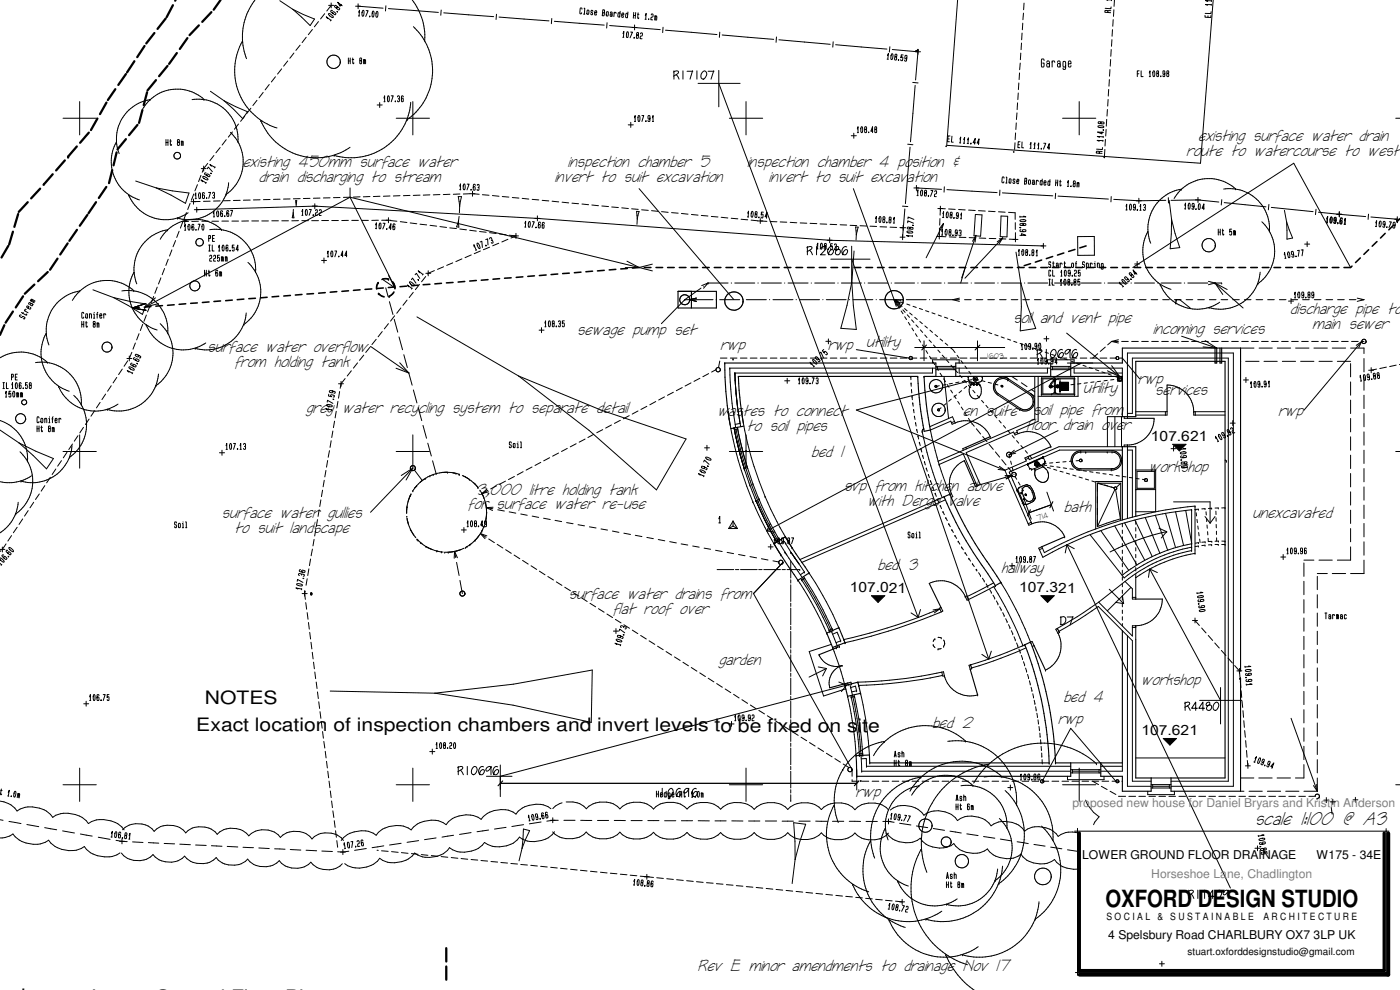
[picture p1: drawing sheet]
<svg xmlns="http://www.w3.org/2000/svg" width="420mm" height="297mm" viewBox="0 0 420 297" stroke-linecap="round" stroke-linejoin="round" font-family="sans-serif">
<defs><g id="words">
<text font-size="7.1" x="331.8" y="272.2">OXFORD DESIGN STUDIO</text>
<text font-size="5.8" x="376.8" y="247.6">scale 1:100 @ A3</text>
<g font-size="5.5">
<text x="61.5" y="211.2">NOTES</text>
<text x="58.9" y="219.2">Exact location of inspection chambers and invert levels to be fixed on site</text>
</g>
<g font-size="5.1">
<text x="356.2" y="46.7">route to watercourse to west</text>
<text x="359.7" y="42.2">existing surface water drain</text>
<text x="73" y="50.1">existing 450mm surface water</text>
<text x="170.5" y="50.1">inspection chamber 5</text>
<text x="224.4" y="50.1">inspection chamber 4 position &amp;</text>
<text x="77.8" y="54.7">drain discharging to stream</text>
<text x="166.6" y="54.7">invert to suit excavation</text>
<text x="230.9" y="54.7">invert to suit excavation</text>
<text x="387.3" y="94.2">discharge pipe to</text>
<text x="173.3" y="100.6">sewage pump set</text>
<text x="304.2" y="96.9">soil and vent pipe</text>
<text x="346.2" y="100.3">incoming services</text>
<text x="394" y="98.7">main sewer</text>
<text x="62.3" y="105.7">surface water overflow</text>
<text x="216.3" y="104.9">rwp</text>
<text x="248.7" y="104.9">rwp</text>
<text x="260.1" y="104">utility</text>
<text x="70.5" y="110.2">from holding tank</text>
<text x="325.2" y="117.9">utility</text>
<text x="341.7" y="115.4">rwp</text>
<text x="346.8" y="118.6">services</text>
<text x="92" y="124">grey water recycling system to separate detail</text>
<text x="215.4" y="124.8">wastes to connect</text>
<text x="289" y="124.9">en suite</text>
<text x="310.1" y="124.6">soil pipe from</text>
<text x="383.8" y="124.9">rwp</text>
<text x="224.3" y="129.3">to soil pipes</text>
<text x="307.9" y="129.1">floor drain over</text>
<text x="243.5" y="137">bed 1</text>
<text x="344.9" y="141.5">workshop</text>
<text x="142.9" y="148.4">3,000 litre holding tank</text>
<text x="253.4" y="147.2">svp from kitchen above</text>
<text x="66.7" y="155.4">surface water gullies</text>
<text x="140.5" y="152.9">for surface water re-use</text>
<text x="260.5" y="151.7">with Dergo valve</text>
<text x="319.4" y="153.6">bath</text>
<text x="376" y="155.4">unexcavated</text>
<text x="70.5" y="159.9">to suit landscape</text>
<text x="263.5" y="171.1">bed 3</text>
<text x="300.6" y="171.8">hallway</text>
<text x="170.8" y="179.8">surface water drains from</text>
<text x="184" y="184.4">flat roof over</text>
<text x="215.8" y="199.5">garden</text>
<text x="342.5" y="205.7">workshop</text>
<text x="319.2" y="210.6">bed 4</text>
<text x="279.8" y="218.3">bed 2</text>
<text x="317.7" y="217.3">rwp</text>
<text x="257" y="239.1">rwp</text>
<text x="209.3" y="291.2">Rev E minor amendments to drainage Nov 17</text>
</g>
<g font-size="4.1">
<text x="345.4" y="132.3">107.621</text>
<text x="255" y="177.8">107.021</text>
<text x="305.8" y="177.8">107.321</text>
<text x="342.5" y="220.6">107.621</text>
</g>
<g font-size="3.6" fill="#808080">
<text x="321.8" y="242.3">proposed new house for Daniel Bryars and Kristin Anderson</text>
<text x="345.5" y="263.5">Horseshoe Lane, Chadlington</text>
</g>
<g font-size="3.6">
<text x="324.8" y="257.6">LOWER GROUND FLOOR DRAINAGE</text>
<text x="395.1" y="257.6">W175 - 34E</text>
<text x="332.6" y="281.7">4 Spelsbury Road CHARLBURY OX7 3LP UK</text>
</g>
<g font-size="3">
<text x="332.1" y="276">S O C I A L</text>
<text x="347.3" y="276">&amp;</text>
<text x="351.2" y="276">S U S T A I N A B L E</text>
<text x="379.2" y="276">A R C H I T E C T U R E</text>
<text x="356.4" y="286.5">stuart.oxforddesignstudio@gmail.com</text>
</g>
<g font-size="2.5">
<text x="296.4" y="107.6">1603</text>
<text x="313.4" y="155.7" transform="rotate(-20 313.4 155.7)">4</text>
<text x="311.6" y="156.3" transform="rotate(-20 311.6 156.3)">71</text>
</g>
</g></defs>
<path d="M351.9 133.3h4l-2 2zM261.5 178.7h4l-2 2.1zM312.4 178.7h4l-2 2.1zM349.1 221.6h4l-2 2z" fill="#000"/>
<g fill="none" stroke="#000" stroke-width=".3">
<path d="M332.1 -.1l.4 .2M333.1 -.1l.5 .1M333.6 -.1v.3M72.7 12.4h.1M72.7 12.4a18 18 0 0 0 10.4 26M76.5 0a18 18 0 0 0-2.5 17.6M84 .2l3.9 2.6M86.3 18.3l-1.2 1.6M87.9 2.8l6.5 2.9-1.3 2zM88.2 15.9l-1.2 1.6M90.1 13.5l-1.3 1.6M91.9 11.2l-1.2 1.6"/>
<path d="M93.8 8.8l-1.3 1.6M95.6 6.5l-1.3 1.5M97.4 4.1l-1.2 1.6M98.3 5.6l-.4-.6 1.4 1.1M98.6 1.6h1.5M98.7 4.1a1.49 1.49 0 0 1 1.3 1.1l-1.1-.5-.3-.3zM99.3 1.7l-1.2 1.6M99.4 6l-.2 .3M99.4 .9v1.5M99.8 3.2l-.4-.1v.5l1.2 .8 .2-.3-.7-.6-.3 .2 .1 .4M101.1 3.5h.2zM101.2 2.2h.3l.4 .6-.3 .2-.6-.5a.43 .43 0 0 0 .1-.7 .43 .43 0 0 0-.7 .1l.6 .4"/>
<path d="M102.1 18.5h.1M102.4 1.4l-.3 .5-.8-1.2 1.4 1M104.6 17.4v1.7M104.6 18.3h.5M105.1 17.4v1.7M105.7 17.9h.5M105.9 17.4v1.7l.3-.3M106.7 1.9h1.5M107.5 1.9l7.5 .6M107.5 1.1v1.5M107.6 4.8h.3M107.6 3.7l.3-.7-.1 1.8"/>
<path d="M108.1 18.2v-.8a.47 .47 0 0 1 .4 .5 .47 .47 0 0 1-.5 .4v.7l.4 .1 .1-.3-.1-.6M108.9 3.2h.3l.1 .6-.1 .7-.4 .4a1.6 1.6 0 0 1 .1-1.7zM109.1 17.9v1.2M109.1 18.2l.1-.3 .2 .3 .2-.3 .1 1.2M109.4 18.2v.9M109.9 3.2h.6l-.7 1.8M110.9 4.8l.1 .2zM111.9 3.4l.2-.1 .2 .4-.3 1.4-.3-.4zM113.1 3.5l.1-.1a1.66 1.66 0 0 1 0 1.8h-.2a1.6 1.6 0 0 1 .1-1.7zM115.8 1.7l-.1 1.6M116.6 2.6l15 1.1M123.7 0a17.8 17.8 0 0 1 3.8 12.1"/>
<path d="M124.1 8a18 18 0 0 1-1.9 27.9M127.5 12.1h.1M132.4 3l-.1 1.6M133.2 3.9l15 1.1M149 4.3l-.1 1.5M149.8 5.1l14.9 1.2M165.6 5.5l-.1 1.6M166.4 6.4l14.9 1.1M174.7 2.8l-.1-.4h-.4l-.2 1.6 .4 .1 .2-.3M175.1 4.2h.4M175.3 2.5h.2l-.1 1.7M176.3 3l.4 .1 .1 .2-.3 1-.4-.2z"/>
<path d="M177.9 3.4v-.2l-.4-.1a.42 .42 0 0 0-.1 .5 .42 .42 0 0 0 .4 .3l-.1 .5h-.3l-.1-.3M178.5 3.8l.6 .1-.1-.6-.4 .1-.1 .9 .3 .2 .2-.3M180.8 3.8l.5 .1M180.9 2.9l.5 .2-.2 1.6h-.4zM182.1 3.5l.5 .2-.3 1.1-.3-.1-.1-.2zM182.2 6.8l-.1 1.6M183 7.7l15.2 1.2M183.2 3.9l.1-.3 .4 .1-.1 1.3M183.7 4.4l-.1-.2-.4-.1-.1 .6 .4 .2 .2-.2M184.3 4l.2-.3 .4 .1v.2M184.4 3.7l-.2 1.3M186 4.1v-.2l-.4-.1-.2 1 .4 .3 .2-.3"/>
<path d="M186.1 3.4l-.1 1.7M186.6 4.5h.6l-.1-.6-.4 .2-.1 .9 .4 .2 .1-.2M186.9 11.2h.3M187 10.1l.2-.7-.1 1.8M188.2 9.6l.2-.1 .2 .4-.2 1.4-.3-.1-.1-.3zM188.4 4.3l-.1-.2-.4-.1-.2 1 .4 .3 .2-.3M188.5 3.6l-.2 1.7M189.3 9.6l.5 .1-.7 1.6M189.7 8.3h1.5M190.1 4.6l.6 .1M190.2 3.7l-.1 1.8M190.3 11.2l.1 .2z"/>
<path d="M190.4 7.5v1.5M190.8 3.8l-.2 1.7M191.2 10.5a.41 .41 0 0 1-.1-.5 .41 .41 0 0 1 .5-.2l-.1 .7-.5 .2 .1 .8 .4-.1-.1-.9M191.3 4.3h.5M191.5 3.9v1.7l.2-.3M192.2 10.2l.4-.3a.65 .65 0 0 1 .2 .7 .65 .65 0 0 1-.6 .4l-.1 .6h.6M193.6 5.8h.3M193.7 4.7l.2-.7-.1 1.8M194.6 5.6l.1 .3zM195.4 4.5l.2-.3 .4 .2-.1 .6-.5 .2-.1 .7 .6 .1M196.5 5l.2-.3 .1 .3 .3-.2v1.3M196.6 4.7l-.1 1.3"/>
<path d="M196.8 5v1.1M199 8.2l-.1 1.6M199.7 9.1l15.5 1.3M216 9.7l-.1 1.5M216.7 10.5l15.5 1.3M233 11.1l-.1 1.6M233.8 11.9l15.4 1.4M250.1 12.5l-.2 1.6M250.8 13.4l15.4 1.3M266.2 17.7l.4 .1M266.3 16.6l.3-.6-.2 1.7M267.1 14l-.2 1.6"/>
<path d="M267.6 16.2l.2-.1a1.74 1.74 0 0 1-.1 1.8l-.3-.2zM267.8 14.9l7.7 .6-.7 8.5M268.7 17v-.7a.4 .4 0 0 1 .5 .4 .4 .4 0 0 1-.6 .4l-.1 .6 .3 .3 .3-.6-.2-.3M269.6 17.9l.1 .2zM271 16.5l-.5-.1-.1 1 .2-.3 .4 .1-.2 1h-.4l-.1-.3M272.1 17.4l-.2 .3-.3-.2 .2-.9 .4 .2-.2 1.4-.4 .1-.1-.3M274.7 15.5h1.6M275.5 15h.1M275.5 14.8v1.5M275.5 15l-.9 .5M287.4 0l-3.3 43.6 76.2 5.4 3.8-49M306.2 18.9l-.2 2"/>
<path d="M306.4 15.9l-.2 2M306.6 12.9l-.2 2M306.7 9.9l-.1 2M306.9 6.9l-.1 2M307.2 3.9l-.2 2M307.3 .9l-.1 2M313.3 18.2l-.1-.5h-.6l-.1 1.9 .2 .5 .6-.2v-1h-.4M314.1 18.7l.3-.4 .4 .1 .1 1.7M314.9 19.4l-.1-.3a.56 .56 0 0 0-.7 .3 .56 .56 0 0 0 .3 .7h.4l.1-.4M315.8 18.3v1.8M315.8 18.7l.2-.4h.3l.3 .4M317.4 18.7l.2-.4 .5 .1 .1 1.7"/>
<path d="M318.2 19.4l-.1-.3a.56 .56 0 0 0-.8 .3 .56 .56 0 0 0 .3 .7h.5l.1-.4M319.8 19.7l-.2 .4-.5-.1v-1.5l.5-.1 .2 .3v1.7l-.2 .4h-.5l-.1-.4M320.6 19.1h.8l-.1-.7h-.6l-.1 1.3 .2 .4h.5l.1-.4M332.4 3.7v-.5h-.8v.5l1.7 .1M333.3 17.9l-.1 2M333.4 3.2l-.9 .1M333.4 2.1v.5l-1.7-.1M333.5 14.9l-.1 2M333.7 11.9l-.1 2M333.9 8.9l-.2 2M334.1 5.9l-.1 2M334.3 2.9l-.1 2"/>
<path d="M334.5 0l-.2 1.9M361.6 4.6v.6h1.8v-.5M362.5 4.7v.5M363.5 3.5l-.1 .6-1.7-.1M363.5 1.4h-1.7l.6 .2M363.5 1.3v.3M363.5 .3l-1.7-.1 .6 .2M363.6 .1l-.1 .4M18.9 35.5h10M23.9 30.5v10M45 29.9h.1M45 29.9a12 12 0 0 0-9.2 16.2"/>
<path d="M57.6 29.9a12 12 0 0 1 13.8 12.6M61.2 29.8h.1M61.2 29.8a12 12 0 0 0-18.4 2.9M63.1 27.4l4.2 2.9M67.3 30.3l7 3.2-1.5 2.1zM69.2 39.7a12 12 0 0 1-1.3 18.6M69.8 39.6l-1.3 1.5M71.6 37.2l-1.3 1.6M73.4 34.8l-1.2 1.6M75.3 32.5l-1.2 1.5M77.1 30.1l-1.2 1.6M78.3 36.2h.1"/>
<path d="M78.3 36.2a18 18 0 0 0 26.8 8M79 27.7l-1.2 1.6M80.8 25.4l-1.2 1.6M82.7 23l-1.3 1.6M84.5 20.7l-1.2 1.5M113.2 31.5h1.5M113.9 30.8v1.5M115.2 29.4l.2-.7v1.8M115.2 30.5h.4M116.4 28.8l.2-.1 .2 .4v1l-.2 .4a1.24 1.24 0 0 1-.2-1.5zM117.4 28.7h.6l-.6 1.8M118.6 30.3l.1 .2z"/>
<path d="M118.9 35.5h10M119.3 29.1l.2-.4a.5 .5 0 0 1 .4 .4 .5 .5 0 0 1-.2 .5M119.5 29.6a.45 .45 0 0 1 .4 .5 .45 .45 0 0 1-.4 .4l-.2-.3M121 29.1l-.1-.4-.4 .4v1.3l.4 .1 .1-.9-.4-.1-.1 .3M122.2 35.9h.1M123.3 30.7a17.9 17.9 0 0 1-23 15.9M123.9 30.5v10M188.5 37.5h1.6M189.3 36.7v1.5M190.4 35.3l.2-.6v1.7M190.4 36.4h.3M191.6 34.7h.1a1.12 1.12 0 0 1 .3 1.6l-.2 .1a1.27 1.27 0 0 1-.3-1.6z"/>
<path d="M192.6 34.7h.6l-.6 1.7M193.8 36.2l.1 .2zM195.1 35.4l-.2 .3h-.3v-1l.4 .1 .1 1.4-.2 .2h-.3l-.1-.2M195.8 35.3l.2-.6v1.7M195.8 36.4h.3M202.1 21.6l1-.3 .6 .3-.2 .4-1.4 .9M202.3 21.3v2.4M202.9 22.4l.9 1.3M205 21.3v2.4M206.2 21.4h1.7M207.8 21.3l-.7 2.4M209.2 21.3v2.4"/>
<path d="M209.5 25h12.6M210.7 21.8l.7-.5a1.29 1.29 0 0 1 .6 1.4 1.29 1.29 0 0 1-1.3 1 1.31 1.31 0 0 1 0-1.9zM212.5 21.4h1.8M214.2 21.3l-.8 2.4M215.7 25l59.8 160.3M215.7 21.1v10.9M218.9 35.5h10M223.9 30.5v10M256.2 40v1.5M257.3 38.7l.2-.7v1.8M257.3 39.8h.3M258.5 38.1l.1-.1a1.27 1.27 0 0 1 .2 1.6l-.2 .2-.3-.3z"/>
<path d="M259.7 38.8a.38 .38 0 0 1-.2-.5 .38 .38 0 0 1 .5-.1 .5 .5 0 0 1 0 .5 .5 .5 0 0 1-.5 .2v.8l.4 .1 .2-.3-.2-.7M260.7 39.6l.1 .2zM261.9 39.4h-.5l.5-1.4v1.8M262.7 38.8l-.2-.6 .4-.2 .2 .7-.6 .2 .2 .9 .4-.1-.2-.9M273.9 24.7l1.6 .2M274.6 25.6l-1.3 16.9M304.8 39.9l-.1 2M305 36.9l-.1 2M305.2 33.9l-.2 2M305.4 30.9l-.1 2M305.6 27.9l-.1 2M305.8 24.9l-.2 2"/>
<path d="M306 21.9l-.2 2M318.9 35.5h10M323.9 30.5v10M329.6 37.8h1.3l.3 .3-1.4 .1-.2-.1zM330.4 36.7l.7-.1 .2 .4-.8 .1-.1-.5-.7-.1a.38 .38 0 0 0 .1 .6 .38 .38 0 0 0 .6-.1M330.7 39.6v.6l-1.3-.6 1.8 .1M331 38.9l.2 .1zM332 38.8l-.2 2M332.1 35.8l-.1 2M332.3 32.9l-.1 1.9M332.6 29.8l-.2 2M332.7 26.8l-.1 2"/>
<path d="M332.9 23.9l-.1 2M333.1 20.9l-.1 2M341.3 22.1h.5M341.9 21.3h-.6v1.7M342.5 21.3v1.7h.6M344.9 21.9l.2-.6v1.7M344.9 23h.4M346.1 21.3h.2a1.6 1.6 0 0 1 .1 1.6l-.2 .1a1.6 1.6 0 0 1-.1-1.7zM347.3 22l-.1-.1v-.6a.41 .41 0 0 1 .6 .2 .41 .41 0 0 1-.2 .5l-.4 .2 .1 .8 .4-.3-.2-.7M348.3 22.8l.1 .2zM349.6 22l-.2 .3h-.3v-1l.4 .1 .1 1.3-.2 .3-.3-.1-.1-.2M350.3 22a.38 .38 0 0 1-.2-.5 .38 .38 0 0 1 .6-.1v.5a.63 .63 0 0 0-.5 .4 .63 .63 0 0 0 .1 .7l.4-.1 .1-.2-.2-.7"/>
<path d="M418.9 35.5h1.3M34.9 42.7h.1M34.9 42.7a12 12 0 0 0 7 17.3M38.6 58.5h.1M38.6 58.5a11.9 11.9 0 0 0 17.9 5.3M40.7 54.3l6.2 2.1M46.9 56.4l9.8 1.5-1 3.1-4.4-2.5zM49.8 41.9v1.7M49.8 42.8h.6M50.4 41.9v1.7M51 42.3h.4M51.1 41.9l.1 1.7 .3-.3"/>
<path d="M53.4 42.7a.42 .42 0 0 1-.1-.6 .42 .42 0 0 1 .5-.2 .54 .54 0 0 1 0 .6 .54 .54 0 0 1-.5 .3v.8h.5v-.6l-.2-.3M54.2 46.7h.1M54.4 42.3v1.3M54.4 42.6l.2-.3 .1 .3 .2-.3 .1 .2v1.1M54.7 42.6v1M58.1 59.7v1.6M58.2 58.2l-.8 1.9M58.5 58.5l.2-.6 .1 1.7M58.6 59.6h.3M59.3 55.4l-.8 1.9M59.7 57.9h.3l.1 .3 .1 1-.2 .4a1.3 1.3 0 0 1-.3-1.6zM60.3 52.6l-.7 1.9"/>
<path d="M60.4 50.6h1.5M60.8 54.5l-.5-.5 1.5 .9M60.9 53l1.1 .3 .4 .5-.1 .1a1.61 1.61 0 0 1-1.4-.7zM61.1 49.8v1.6M61.3 58.1l-.1-.3-.4 .2v1.4l.5 .1v-1h-.4l-.1 .3M61.8 51.9l-.4 .2 .2 .3 1.1 .6 .3-.3-.8-.5-.2 .3 .2 .2M61.9 54.7l-.2 .3M62 59.3l.1 .2zM62.2 50.6l.3-.5 1.2 1.4M62.3 49l-1.2 1.6-.4 1.1M62.6 57.7h.6l-.6 1.8M63.2 52h.2z"/>
<path d="M63.4 49.9l-.4-.5 1.5 .8M63.8 58l.2-.3h.3l-.1 .9M64 58.6l.3 .1 .1 .7-.4 .1-.2-.3M64.2 46.7l-1.2 1.5M64.5 50.1l-.1 .3M66.1 44.3l-1.3 1.5M67.9 58.3h.1M67.9 41.9l-1.2 1.6M68.6 54.8a12 12 0 0 1-15.3 10.6M71.4 42.5h.1M78.1 59.9l-2 .1M81.1 59.9h-2"/>
<path d="M84.1 59.8h-2M87.1 59.7h-2M90.1 59.6h-2.1M93 59.5l-2 .1M96 59.4l-1.9 .1M99 59.4h-1.9M100.3 46.6h.1M102.1 59.3h-2M105.1 59.2l13.4 26.9M105.1 59.2l-61.5 32.9M105.1 56.4v2.8M105.1 59.2l86.7 21.1"/>
<path d="M105.1 59.2h-2M108.1 59.1h-2.1M111 59l-2 .1M114 58.9l-2 .1M117 58.8l-1.9 .1M120 58.7l-1.9 .1M123.1 58.6l-2 .1M126.1 58.5l-2.1 .1M129 58.5h-2M132 58.4l-2 .1M135 58.3l-2 .1M137.5 59h1l-.5 2.9z"/>
<path d="M138 55.8l.2-.6v1.7M138 56.9h.3M138 58.2l-2 .1M139.2 55.2h.1a1.15 1.15 0 0 1 .2 1.6l-.3 .1-.2-.3zM140.2 55.2h.6l-.6 1.8M141.3 56.8l.1 .2zM141.8 57.4v1.5M141.8 58.1l2 .2M142.5 58.1l-3.4 .1M142.7 55.6l-.2-.3-.4 .3v1.3l.4 .1v-1h-.4l-.1 .3M143.2 55.6l.2-.3 .4 .2-.2 .7M143.5 56.2l.3 .1-.1 .7-.4 .1-.1-.3"/>
<path d="M144.8 58.4l2 .2M147.8 58.7l2 .2M150.7 59l2 .1M153.7 59.3l2 .1M156.7 59.5l2 .2M159.7 59.8l2 .2M191.8 56.6l28.4 33.3M255.5 40.7h1.5M256.1 56.6l12.2 33.3M272.4 43.3l1.6 .1M273.1 44.2l-1.4 16.9M274.3 56.4h1.5"/>
<path d="M275 55.6v1.5M275 56.4l7.6 .4M275.2 58.7h.3M275.3 57.6l.2-.7-.1 1.8M276.4 57.1l.2-.1 .3 .4-.3 1.4-.3-.4zM277.7 57.8a.37 .37 0 0 1-.3-.5 .37 .37 0 0 1 .6-.1v.5l-.5 .3 .1 .8 .3-.1v-.8M278.6 58.6l.1 .3zM279.4 57.1l.5 .1-.6 1.7M280.5 57.5l.2-.3 .4 .2-.1 .7-.6 .4v.5h.6M283.4 56l-.1 1.7M283.8 43.9h.3M284 43.8v.2"/>
<path d="M284.2 56.9l15 .9M284.4 41.7h.5M285.1 40.8h-.6l-.1 1.7h.5M285.7 40.9l-.2 1.7 .6 .1M288 42.8l.3 .1M288.1 41.7l.2-.6-.1 1.8M289.1 43h.4M289.2 41.9l.3-.7-.2 1.8M290.3 43.1h.3M290.4 42l.2-.6-.1 1.7M291.4 42.9v.3zM292.6 42.8h-.6l.7-1.3-.2 1.8"/>
<path d="M293.8 43l-.6-.1 .6-1.2-.1 1.7M300.1 57l-.1 1.6M300.9 57.9l15.1 .9M301.3 53.5l-.1-.4h-.3l-.2 1.4 .1 .3 .3 .1 .2-.4M301.8 54.9h.4M302 53.1l.2 .1-.1 1.7M303 53.7l.4 .1-.2 1.2-.4-.2zM304.1 45.6h.3M304.2 45.5v.2M304.6 54.1l-.1-.3-.3-.1a.5 .5 0 0 0-.1 .6 .5 .5 0 0 0 .4 .3l-.1 .4-.4-.3M304.6 42.8l-.1 2M305.2 54.4h.6l-.1-.6h-.4l-.1 1.1 .4 .2 .1-.3"/>
<path d="M305.6 43.4h.4M306.1 42.5h-.5l-.1 1.8h.6M306.7 42.6v1.7l.5 .1M307.5 54.4h.5M307.6 53.5l.5 .1-.2 1.6h-.4zM308.8 54h.4l.1 .3-.2 1-.4-.1-.1-.2zM309.1 44.5h.3M309.1 43.4l.3-.6-.1 1.7M309.9 54.4l.1-.3h.4v1.3M310.2 44.6h.4M310.3 43.5l.3-.7-.1 1.8M310.4 54.9l-.1-.3h-.4v.7l.3 .1 .2-.3"/>
<path d="M311 54.4l.1-.3h.3l.2 .3M311.1 54.1l-.1 1.3M311.4 44.6l.4 .1M311.5 43.6l.2-.7-.1 1.8M312.5 44.5l.1 .2zM312.7 54.5v-.3h-.4l-.1 1.1 .3 .2 .2-.3M312.8 53.7l-.1 1.8M313.3 43h.5l-.6 1.7M313.3 54.8l.6 .1-.1-.7-.4 .1-.1 .9 .2 .3h.3l.1-.3M314.9 44.4h-.5l.5-1.3-.1 1.7M315.1 54.6l-.1-.2-.4-.1-.1 1.1 .4 .2 .1-.3M315.1 53.9l-.1 1.7"/>
<path d="M316.8 58l-.1 1.6M316.9 54.9h.5M316.9 54l-.1 1.7M317.4 54v1.8M317.5 58.8l15.1 .9M318 54.5h.5M318.2 54.1v1.7l.3-.3M320.3 55.9h.4M320.4 54.8l.2-.6-.1 1.7M321.4 55.8l.1 .2zM322.3 55.1a.39 .39 0 0 1-.2-.6 .39 .39 0 0 1 .6-.1l-.1 .6-.4 .1-.1 .3v.6h.3l.3-.2-.2-.7M323.3 54.8l-.1 1.3"/>
<path d="M323.3 55.1l.1-.3 .1 .3 .3-.3v1.3M323.5 55.1v1M329.9 46v-.5l-.8-.1-.1 .5 1.7 .1M330.8 45.5l-.9 .1M330.9 44.3l-.1 .6-1.7-.2M331 42.2l-1.7-.1 .6 .3M331 42.1v.3M331.1 41.1l-1.8-.2 .7 .3M331.1 40.9v.4M331.3 47.2h.2M331.4 47.1v.3M331.6 44.8l-.1 2"/>
<path d="M331.8 41.8l-.2 2M333.5 59l-.1 1.6M334.3 59.8l7.5 .4 8.1-.1M341.8 59.5v1.5M350.6 59.3l.1 1.6M354.5 56.8h.1M354.5 56.8l-2.1 2.8M354.5 56.8a12 12 0 0 0-9.2 16.2M358.8 60h1.5M359.5 59.2v1.5M366.7 59.9l-.2 1.6M367.2 56.7a12 12 0 0 1 13.8 12.6"/>
<path d="M370.8 56.6h.1M370.8 56.6a12.1 12.1 0 0 0-16.3 .2M50.2 69h.1M50.2 69a12 12 0 0 0-9.1 16.2M50.5 77.8l-.7 1.8M51.6 75l-.7 1.8M52.7 72.2l-.8 1.8M53.3 65.4h.1M53.8 69.4l-.8 1.8M54.7 66.4h1.9M54.9 66.6l-.8 1.9M55.4 68l.2-.7v1.7"/>
<path d="M55.4 65.7v1.5M55.7 69l-.3 .1M56 63.8l-.8 1.9M56.6 67.4h.2l.2 .5-.1 1-.2 .1a1.6 1.6 0 0 1-.1-1.6zM57.1 61l-.8 1.9M57.3 60.5h1.5M58.2 67.6l-.2-.3-.4 .3v1.3l.5 .1v-.9l-.3-.1-.2 .3M58.3 62.9h1.5M58.8 68.8l.1 .2zM59 62.2v1.5M59 62.9l35.5-1.1 66.8 3.7 87.7 6.6 64.1 1.7M59.5 67.3h.5l-.5 1.7"/>
<path d="M59.6 66.4h-2M60.1 60.5h-2M60.6 66.4h2M60.8 67.4l.1-.1a1.27 1.27 0 0 1 .2 1.6l-.2 .1a1.65 1.65 0 0 1-.1-1.6zM61 72.7h.1M62.6 71.5l.6-.1-.2-.7h-.4v1.7M62.6 75.3h.5M62.6 73.5h.5M62.9 73.5v1.8M62.9 76.9l.2-.3a.56 .56 0 0 1 .4 .6 .56 .56 0 0 1-.5 .5l-.1 .7h.6M62.9 68.9a12 12 0 0 1 13.8 12.6M63.1 60.4h-2"/>
<path d="M63.6 66.4h2M63.7 73.5v1.8h.6M63.8 71.5h.5M64 64l.2-.7 .1 1.8M64 65.1h.4M64.1 76.9l.2-.3 .4 .2v.6l-.6 .5v.5h.6M64.4 70.7h-.6v1.7h.6M65.2 63.3h.2l.2 .6-.2 1.1-.3-.1v-.5zM65.6 74.2l.2-.7v1.8M65.6 75.3h.4M65.9 76.6h-.6v.9l.1-.2h.4v.9l-.4 .2-.1-.3M66.1 60.3h-2"/>
<path d="M66.5 77v1.4M66.5 77.3l.1-.3 .1 .3 .3-.2v1.3M66.5 68.9h.1M66.5 68.9a11.9 11.9 0 0 0-18.4 2.9M66.6 66.3h2M66.7 77.3v1.1M66.8 63.5l-.2-.3-.4 .3 .1 1.4h.4v-.8l-.3-.2-.2 .4M66.8 73.6l.1-.1a1.27 1.27 0 0 1 .3 1.6l-.3 .2a1.65 1.65 0 0 1-.1-1.7zM67.4 64.7l.1 .3zM67.6 77v1.4M67.6 77.3l.1-.2 .2 .2 .2-.2 .1 1.3M67.9 77.3v1.1"/>
<path d="M68.4 73.9l-.2-.4-.4 .4 .1 1.3 .5 .1v-1h-.4l-.2 .2M68.7 63.5l-.3-.3-.3 .3v1.3l.5 .1v-1h-.4l-.1 .3M69 75.1l.1 .2zM69.1 60.2h-2M69.2 63.2l.6-.1-.6 1.8M69.6 66.3h2M70.3 73.5h-.6v1l.2-.3 .4 .1v.9l-.4 .1-.2-.3M71.4 74.9h-.5l.5-1.4v1.8M72.1 60.1l-2 .1M74.4 78.7a12 12 0 0 1-1.2 18.7M74.6 66.3h-2.1M75.1 60l-2 .1"/>
<path d="M75.6 66.3h2M78.6 66.3h1.9M81.6 66.3h2M84.6 66.3h2M88 63.8l.2 1.6-.5-.1zM88 62.8v1M88.7 60.2h.4l-.2 1.1zM88.9 61.3v.7M89.6 66.2l-2 .1M90.6 63.5l.2-.7v1.8M90.6 64.6h.3M90.6 66.2h2"/>
<path d="M91.8 62.9h.3a1.6 1.6 0 0 1-.1 1.7h-.2l-.2-.6zM92.8 62.9h.6l-.6 1.7M93.5 66.2h2.1M93.7 61.8h1.5M94 64.4l.1 .2zM94.5 61.1v1.5M94.7 63.2l.2-.3 .3 .1v.8l-.5 .1-.1 .3v.4h.6M95.8 63.2l.2-.3 .4 .1a.62 .62 0 0 1-.5 1l-.1 .6h.6M96.5 78.1h1.5M96.6 66.2h2M97.2 77.4v1.5M98.2 76l.3-.7v1.7"/>
<path d="M98.2 77h.4M99.5 75.4l.1-.1a1.19 1.19 0 0 1 .2 1.6l-.2 .1a1.6 1.6 0 0 1-.1-1.6zM99.6 66.2h1.9M100.5 75.3h.5l-.5 1.7M101.6 76.8l.2 .2zM102.9 76.6h-.5l.4-1.3v1.7M104.1 76.6h-.6l.5-1.3v1.7M104.6 66.1l-2 .1M105.6 66.1h2M108.6 66.1h2M112.7 68.6h.3M112.7 67.5l.3-.7-.1 1.8"/>
<path d="M113.6 66.1h-2M113.9 67h.3l.1 .3v1l-.3 .4-.2-.2-.1-.5zM114.5 66.1h2.8M115 67h.6l-.7 1.7M116.1 68.6l.1 .2zM116.6 65.3v1.5M117.1 66.2l2 .2M117.3 68.5l-.6-.1 .6-1.3-.1 1.8M118.6 67.5l-.4-.4-.2 .3-.1 1.4 .5 .1v-1h-.4l-.1 .3M120.1 66.5l2 .3M123.1 66.9l2 .2M126.1 67.3l1.9 .2"/>
<path d="M129.1 67.6l2 .3M132 68l2 .2M135 68.4l2 .2M135.9 78.9l-1.8 .7M137.6 66.2l.1 2-.7-.1zM137.8 64.9l-.2 1.3M138 61.9l-.1 1.9M138 68.7l2 .3M138.6 77.7l-1.8 .8M141 69.1l1.9 .2M141.4 76.5l-1.8 .8M142.3 74.1l-.1-.7 .7 1.6"/>
<path d="M143 75l-.3 .1M143.2 73l.2-.1 .4 .5 .2 1.1a1.21 1.21 0 0 1-.8-1.4zM143.9 69.5l2 .2M144.1 72.6l.5-.2 .2 1.9M144.2 75.3l-1.9 .8M145.7 73.6l.3 .1zM145.8 71.9l.5-.2 .2 1.8M146.9 74.2l-1.8 .7M146.9 69.8l2 .3M147 71.7v-.3a.48 .48 0 0 1 .5 .1 .48 .48 0 0 1 .1 .6M147.4 72.1a.5 .5 0 0 1 .5 .3 .5 .5 0 0 1 0 .5l-.3 .1-.2-.2M149.7 73l-1.8 .7"/>
<path d="M149.9 70.2l2 .2M152.4 71.8l-1.8 .8M152.9 70.6l1.9 .2-1.4 .6M154.1 70.8h1.5M154.8 70v1.5M157.5 68.1l.3 .1M157.5 67l.3-.6-.1 1.7M158.8 66.5l.3 .1a1.13 1.13 0 0 1-.4 1.6 1.6 1.6 0 0 1 .1-1.7zM159.8 66.5h.5l-.6 1.7M160.5 65.5h1.5M160.9 68.1v.2zM161.3 64.8v1.5"/>
<path d="M162.2 67l-.2-.4-.3 .1-.1 .2v1.3l.4 .2 .1-1h-.4l-.1 .2M162.7 60.1l2 .2M163.4 67.1l-.2-.4-.4 .3-.1 1.3 .5 .2v-1l-.3-.1-.2 .3M165.7 60.4l2 .2M168.7 60.7l2 .2M171.7 61l1.9 .1M174.7 61.2l1.9 .2M177.6 61.5l2 .2M180.6 61.8l2 .2M183.6 62.1l2 .2M186.6 62.4l2 .2M188.2 78.4l3.6 1.9"/>
<path d="M189.6 62.7l1.9 .1M191 63.4l.8 .1-.5 2.2zM191.3 65.7l-.1 1.6M192.6 62.9l2 .2M195.5 63.2l2 .2M195.8 79.2l-4 1.1M198.5 63.5l2 .2M201.5 63.8l2 .2M204.5 64.1l2 .2M207.5 64.3l2 .3M210.5 64.6l2 .2M213.5 64.9l2 .2"/>
<path d="M216.4 65.2l2 .2M219.4 65.5l2 .2M222.4 65.8l2 .2M224.3 65.1h.4M224.4 64l.3-.7-.2 1.8M225.4 66l2 .3M225.6 63.5l.1-.1a1.17 1.17 0 0 1 .2 1.6l-.2 .2-.3-.4zM226.8 64.3l-.1-.8a.41 .41 0 0 1 .6 .3 .41 .41 0 0 1-.3 .5l-.4 .1 .1 .8h.4l-.1-.9M227.4 66.3h1.5M227.7 65.1l.1 .2zM228.2 65.6v1.5M228.2 66.3l2 .1"/>
<path d="M229.1 63.7l-.6-.1v1v-.3l.5 .1-.1 1-.4-.1-.1-.2M230.2 65.1l-.6-.1 .6-1.3-.2 1.8M231.1 66.5h2.1M234.1 66.6l2 .1M237.1 66.7l2 .1M240.1 66.9l2 .1M242.1 74.3l1.1-.3 .5 .3-.3 .5-1.2 .7M242.3 74v2.5M243 75.1l.8 1.4M243.1 67l2 .1M245.1 74v2.5M245.1 74.7h.4"/>
<path d="M245.2 73.6l.2-.7v1.8M246.1 74.7a1.08 1.08 0 0 1 1.7-.4l-.2 .7-1.4 1.5h1.5M246.1 67.2l2 .1M246.4 73h.2l.2 .4-.3 1.4-.3-.7zM247.6 73.8a.41 .41 0 0 1-.2-.5 .41 .41 0 0 1 .5-.2v.7l-.5 .2 .1 .8 .4-.1-.1-.9M248.2 72.1h1.6M248.5 74.6l.1 .2zM249 71.3v1.6M249.1 67.3l2 .1M249.3 77.8h11.8M249.8 74.1a1.26 1.26 0 0 0-1.4 .8 1.26 1.26 0 0 0 .7 1.6 1.11 1.11 0 0 0 1-1.4l-.4-.2a1.49 1.49 0 0 0-1 1.6M249.8 73.2l-.5-.1-.1 .9 .2-.3 .4 .1v1l-.4 .1-.2-.3"/>
<path d="M250.4 73.5l.2-.3a.48 .48 0 0 1 .4 .4 .48 .48 0 0 1-.2 .5M250.6 74.1a.49 .49 0 0 1 .4 .4 .49 .49 0 0 1-.2 .5l-.4-.1v-.3M250.7 74.3l-.1 .4 .3 .3a.83 .83 0 0 1 1.3 .1l-.2 1.1-.4 .3-.8-.3a1.15 1.15 0 0 1 .7-1.5l.2-.2-.1-.5zM252.1 67.4l2 .1M254.1 74.1a1.26 1.26 0 0 0-1.4 .8 1.26 1.26 0 0 0 .7 1.6 1.06 1.06 0 0 0 1-1.4l-.4-.2a1.49 1.49 0 0 0-1.1 1.6M255.1 67.6l2 .1M255.6 73.9v10.9M255.6 77.8l41.1 119.9M256.3 75.3l-.7 9.4M256.8 68.1l.7 .1-.5 2.2zM257 70.4l-.1 1.6M258.1 67.7l2 .1"/>
<path d="M261.1 67.9h2M262.7 66.7h.3M262.8 65.6l.2-.7-.1 1.8M264 65h.2a1.64 1.64 0 0 1-.1 1.8l-.3-.4zM264.1 68l2 .1M265.2 65.8a.4 .4 0 0 1-.2-.5 .4 .4 0 0 1 .5-.2 .53 .53 0 0 1 0 .6 .53 .53 0 0 1-.5 .3v.7l.3 .1 .2-.3-.1-.7M266.1 66.6l.1 .2zM267 65.9l-.1-.7a.43 .43 0 0 1 .6 .2 .43 .43 0 0 1-.2 .5l-.4 .1v.9l.4-.1-.1-.9M267.1 68.2h2M268.1 66.9h.3M268.1 65.8l.3-.6-.1 1.7M270.1 68.3h.9"/>
<path d="M270.1 71.2h1.5M270.3 68.3h1.5M270.8 61.8l1.6 .2M270.9 70.4v1.5M271 67.6v1.5M271.6 62.7l-.7 8.5M272.2 69.4a1.35 1.35 0 0 1 1.7 .4h-1.4l-.4-.2zM272.4 66.8v-.5l1.7 .7M272.5 65.7v-.6l1.8 .7M273.1 68.4l.1-.2 .8 .1-.1 .5-.7-.1a.43 .43 0 0 0-.4-.5 .43 .43 0 0 0-.5 .4h.7M273.8 70.8l-1.7-.1 .6 .3M273.8 70.7v.3"/>
<path d="M273.9 67.5l.2 .1zM281.1 71h1.5M281.5 62.6h1.5M281.9 71h2M281.9 70.2v1.5M282 68.6l-.1 2M282.1 65.6l-.1 2M282.2 61.8v1.5M282.6 70.5h.3M282.6 69.4l.3-.7-.1 1.8M282.9 65.2l.3 .1M282.9 64.1l.3-.6-.1 1.7"/>
<path d="M283.2 67.1l-1.3 1.6M283.2 67.1l-.6 1.9M283.2 67.1l-5.3 10.2M283.7 62.7l-1.5-.1-.1 2M283.8 68.9l.4 .1a1.13 1.13 0 0 1-.4 1.6l-.2-.7zM284.2 63.6h.1a1.27 1.27 0 0 1 .1 1.6l-.2 .1a1.6 1.6 0 0 1 0-1.7zM284.7 62.7l2 .1M284.9 71.1l2 .1M285 69.6l-.1-.6 .4-.1 .1 .7h-.4l-.2 .4v.6l.4 .1 .2-.7-.2-.3M285.3 64.4v-.7a.41 .41 0 0 1 .5 .2 .41 .41 0 0 1-.2 .6l-.4 .1 .1 .8 .4-.1-.1-.8M286 70.4v.3zM286.3 65.2l.1 .3z"/>
<path d="M287.3 69.7l-.1 .3h-.4v-1l.5 .1-.1 1.3-.2 .3-.4-.3M287.6 64.6l-.2 .3-.3-.1v-1l.5 .2v1.3l-.2 .2h-.3l-.1-.3M287.7 62.9l2 .1M287.9 69.3l.1-.3a.48 .48 0 0 1 .5 .4 .48 .48 0 0 1-.3 .5M287.9 71.2h2M288.1 69.9a.45 .45 0 0 1 .3 .5 .45 .45 0 0 1-.4 .4l-.2-.3M288.2 65.6l.4 .1M288.3 64.5l.3-.6-.2 1.7M290.7 63l2 .2M290.9 71.3l2 .1M292.7 64.3l2 .2-.4 6.4-2-.2zM292.9 70.6l-1 1.8"/>
<path d="M292.9 70.6l-.3 2M292.9 70.6l-4.3 12.8M293.7 63.2l2 .1M293.9 71.4l2 .1M296.7 63.4l2 .1M296.9 71.5l2 .1M299.7 63.5l2 .2M299.9 71.6l2 .1M300.4 64.8l2 .1-.2 6.2-2-.1zM300.9 71.4l-1.6 1.2M300.9 71.4l-1 1.7M300.9 71.4l-11.3 12.1"/>
<path d="M302.7 63.7l2 .1v2M302.9 71.8h1.8M304 71.8h1.5M304.7 66.8v2M304.7 69.8v2.8M304.9 75.6l1.5 9.4M305.6 76.6h.3M305.6 75.5l.2-.7v1.8M306.1 64.9v.3M306.1 66.1l.2-.1a1.19 1.19 0 0 1 1.6 .3 1.58 1.58 0 0 1-1.8 0zM306.1 68.2l.3 .2zM306.1 70.6h1.8l-1.3-.5v.6"/>
<path d="M306.4 68.9l-.3 .2v.3l.3 .1h1.4v-.5h-.9v.4l.2 .1M306.8 74.9h.3l.1 .3-.2 1.4h-.2l-.1-.6zM307.1 67.3l.1-.2 .7 .2a.47 .47 0 0 1-.6 .3 .47 .47 0 0 1-.4-.5h-.7l-.1 .4 .3 .1 .7-.1M307.2 64.9l.7 .2h-1.8M308 75.7a.4 .4 0 0 1-.2-.5 .4 .4 0 0 1 .5-.2 .52 .52 0 0 1 .1 .6 .52 .52 0 0 1-.5 .2l-.1 .7 .4 .2 .2-.3-.2-.7M309 76.5l.1 .2zM309.9 75.7a.38 .38 0 0 1-.2-.5 .38 .38 0 0 1 .5-.1 .5 .5 0 0 1 0 .5 .5 .5 0 0 1-.5 .3v.7l.4 .1 .1-.3-.1-.7M311 75.6l.2-.6v1.8M311 76.8h.3M312.4 73.8h1.5M313.1 73v1.5M315.3 78.9l-.1-.4-.4 .2v.7h.4a.49 .49 0 0 1 .1 .5 .49 .49 0 0 1-.5 .3v-.3"/>
<path d="M315.9 79h.4M316.1 78.5v1.6l.2 .2 .1-.3M317 79.3l.2-.3 .4 .1v1.2M317.6 79.8l-.1-.3-.5 .2 .1 .5h.4l.1-.2M318.2 79v1.3M318.2 79.3l.1-.3h.4l.1 .3M319.4 79h.4M319.5 78.5l.1 1.7 .2-.2M321.7 79l.4 .1-.1 1.2-.3-.1-.1-.2zM322.7 79.1h.4M323.1 78.5l-.2 .2v1.6M323.4 71h5l.1 5.6h-5z"/>
<path d="M325.4 78.9l-.1-.4-.4 .2v.7h.4a.49 .49 0 0 1 .1 .5 .49 .49 0 0 1-.5 .3v-.3M326 79v1.7M326 79.3l.2-.3h.3l.1 .3-.1 .9h-.4l-.1-.2M327.2 79v1.3M327.2 79.3l.2-.3h.3l.1 .3M328.4 79h.2v1.3M328.6 78.5v.1M329.3 79v1.3M329.3 79.3l.1-.3h.4l.1 1.3M331.1 79.9l-.2 .4-.4-.2 .2-1.1 .4 .2v1.4l-.4 .2-.2-.3M337.9 63h.4M337.9 61.9l.2-.6v1.7"/>
<path d="M339.2 61.3l.3 .3-.2 1.4-.3-.3zM340.5 79.2h1.5M340.7 62.1l-.1 .3-.4-.1 .1-1 .4 .1v1.3l-.2 .3-.4-.3M341 60.2h1.5M341.3 62.8l.1 .3zM341.3 78.4v1.6M342.1 63.1h.4M342.1 62l.2-.7v1.8M343.2 61.6l.2-.3a.48 .48 0 0 1 .4 .4 .48 .48 0 0 1-.2 .5M343.4 62.2a.45 .45 0 0 1 .3 .5 .45 .45 0 0 1-.4 .4l-.2-.3M344.5 69.5h.1M344.5 69.5a12 12 0 0 0 6.9 17.3"/>
<path d="M350.9 60.1l.7 5.8M351.4 60.1l8.1-.1 6.3 .6M351.6 65.9l1.1 4.2 1.4 4.2-2.9 .3zM355.5 62.7h.3M355.5 61.6l.3-.7-.1 1.8M356.8 61h.2a1.77 1.77 0 0 1 0 1.7h-.3l-.1-.3zM358.3 61.8l-.1 .3-.4-.2 .2-.9 .4 .3-.1 1.2-.2 .3-.3-.1-.1-.2M358.9 62.6l.1 .2zM359.9 61.1l.3 .2v1l-.2 .5-.2 .1-.2-.7zM361.3 62.5h-.5l.5-1.3v1.7M364.7 73.6h.1M365.6 68.7v1.8"/>
<path d="M365.6 69.6h.6M366.2 68.7v1.8M366.8 69.2h.4M366.9 68.7l.1 1.8 .3-.3M367.4 60.8l12.5 1.3M369.6 68.7h-.5v1v-.3h.5v1l-.4 .1-.1-.3M370.2 69.2v1.3M370.2 69.5l.1-.2 .2 .2 .2-.2 .1 1.2M370.5 69.5v1M378.7 66.5a12.1 12.1 0 0 1-1.2 18.7M380.8 61.3l-.2 1.6M381 69.3h.1"/>
<path d="M381.5 62.2l12.6 1.3M385.4 76.5l.1-.7 .3 1.7M385.5 63.1l.6 3.4M385.9 77.5h-.3M386.1 66.5l1.8 4.9-1.7 .4zM386.5 75.6h.1a1.11 1.11 0 0 1 .5 1.5l-.2 .2a1.74 1.74 0 0 1-.4-1.7zM388.2 76.1l-.1 .4-.4-.1v-1h.3l.1 .3 .2 1.3-.4 .2-.2-.3M388.9 76.8l.1 .2zM389.4 75.2l.5-.1-.3 1.8M390.5 75l.6-.1-.3 1.9M391.5 73.2h1.6M392.3 72.5v1.5"/>
<path d="M395 62.8l-.2 1.6M395.7 63.7l14.2 1.3M398 66.8l.4 .1M398 66.7h.4M398.2 65.7l.2-.6-.1 1.7M398.2 65.6l.3-.7-.2 1.8M399.4 65.2h.2l.2 .4-.1 1-.3 .4a1.27 1.27 0 0 1-.1-1.6zM399.4 65.1l.3 .1a1.38 1.38 0 0 1-.4 1.6l-.1-.6zM400.9 66.1l-.2 .3-.3-.2 .2-.9 .4 .1-.2 1.5-.4 .2-.1-.4M400.9 66l-.1 .2h-.4l.1-1 .5 .2-.2 1.4-.4 .1-.1-.3M401.2 64.3h1.5M401.4 66.9l.1 .2z"/>
<path d="M401.4 66.8l.1 .2zM401.9 63.5v1.6M402.8 65.8l-.1-.4-.4 .2-.1 1.5 .3 .1 .2-.9-.3-.1-.2 .2M402.8 65.7v-.3h-.4l-.2 1.6 .4 .1 .1-.9-.3-.1-.2 .2M403.4 67.2l.3 .1h-.3M403.5 66.2l.3-.6-.2 1.7M403.5 66.1l.3-.6-.2 1.7M410.7 64.3l-.1 1.5M411.4 65.1l7.9 .7M412.8 67.9l.3 .1M412.9 66.9l.3-.7-.2 1.8M414.1 66.4l.2-.1a1.5 1.5 0 0 1-.1 1.8l-.3-.4z"/>
<path d="M415.7 67.2l-.3 .3-.2-.1v-.9l.3-.1 .2 .4-.2 1.4-.4-.1-.1-.2M416.2 68l.1 .2zM417 66.5l.6 .1-.8 1.7M418.6 65.8h1.5M418.7 67.4l-.1 .3-.4-.1v-.9l.5 .1-.1 1.4-.2 .3-.3-.1-.1-.3M419 65.7l.3 .8M419.3 66.5h.1M419.3 65v1.5M6.4 94.6l-.3-.1a.44 .44 0 0 0-.1 .6 .44 .44 0 0 0 .6 .1 .5 .5 0 0 1 .5-.2 .5 .5 0 0 1 .4 .4l-.2 .3-.3-.1M6.4 93.8l1.5 .8v-.4M7 93.7l-.2 .4M7.3 93.2l1.1 .7"/>
<path d="M7.9 92.8l-.5 .2 .2 .3M8.8 91.4l-.2-.3 .2-.3 1.1 .6M9.1 92.2l.2 .3-.5 .2-.8-.6 .2-.3 .5 .2-.3 .5M9.1 90.2l1.1 .6M9.4 90.3l-.2-.2h.3l-.1-.3 1.1 .5M9.5 91.1h-.2a.39 .39 0 0 0-.1 .5 .39 .39 0 0 0 .5 .1l.2-.3-.2-.2M9.5 90.1l.9 .5M23.9 87.3h.1M23.9 87.3a12 12 0 0 0-9.2 16.2M24.5 96.4v1.8M24.5 97.3h.6M25.1 94.1l-.1-.4-.4 .1-.1 .3 .1 1.3h.4l.1-.3"/>
<path d="M25.1 96.4v1.8M25.7 96.9h.5M25.8 94.2l.5 .1-.1 1.2-.4-.1-.1-.2zM25.9 96.4v1.7l.3-.2M26.9 94.1v1.4M26.9 94.5l.1-.3h.4l.1 1.3M27.9 87l6.2 2.3M28.1 94.2h.2v1.3M28.1 95.5h.3M28.1 97.2a.38 .38 0 0 1-.2-.6 .38 .38 0 0 1 .6 0v.5a.63 .63 0 0 0-.5 .4 .63 .63 0 0 0 .1 .7l.4-.1 .1-.2-.2-.7M28.3 93.7v.1M29 94.3h.4"/>
<path d="M29.2 96.9v1.3M29.2 97.2v-.3l.2 .3 .2-.3 .1 1.3M29.4 93.7l-.2 .3v1.5M29.4 97.2v1M30 94.7h.6l-.1-.5h-.5v1l.1 .3 .4-.1 .1-.2M31.1 94.1v1.4M31.1 94.5l.2-.4 .4 .1v.3M34.1 89.3l4.8 1.1 5 .8-1.2 3.1-4.2-2.6zM38.7 87.2a11.9 11.9 0 0 0 8.4 11.8M38.7 87.2a12 12 0 0 1 11.7 12.7M38.7 87.2l-2.1 .1M40.2 87.2h.1"/>
<path d="M40.2 87.2a12.1 12.1 0 0 0-18.5 2.9M40.2 81.7h.1M40.2 81.7a11.9 11.9 0 0 0-1.5 5.5M42.8 97.3l-.7 1.9M43.6 91.1l-3.9 1.3 4.1 .7M43.9 97.5h.1M43.9 97.5a12 12 0 0 0 17.9 5.4M43.9 94.5l-.7 1.9M45 91.7l-.7 1.9M46.1 88.9l-.7 1.9M46.6 89.4l-3 2.7M47.2 86.1l-.7 1.9"/>
<path d="M47.6 91.1l-4 1M48.1 97.1a12 12 0 0 1-1.3 18.6M48.3 83.4l-.7 1.8M49.4 80.6l-.7 1.8M50.4 99.9h.1M60 85.8h.1M61.4 81.1v1.7M61.4 82h.5M61.9 81.1v1.7M62.5 81.5h.4M62.7 81.1l.1 1.7 .2-.3M65.4 81.4l-.2-.3h-.4v.3v1.3l.5 .1v-1h-.4l-.1 .3"/>
<path d="M65.9 81.5v1.3M65.9 81.8l.2-.3 .1 .3 .2-.3 .1 .2v1.1M66.2 81.8v1M73.2 97.4h.1M73.9 93.9a12 12 0 0 1-15.3 10.6M76.7 81.5h.1M114.7 99.5l-1.2 1.5M115.8 86.4l.7 2.6M116.6 97.1l-1.3 1.6M116.6 82.7l1.9 3.7-3.4-2.4M116.9 90.5l1 3.9M118.3 95.8l1.1 3.9"/>
<path d="M118.4 94.7l-1.2 1.7M120.3 92.4l-1.2 1.6M122.2 90l-1.3 1.6M122.6 86.1l-.4-.6 1.4 1.1M123 84.5l1.2 .8 .2 .3-.3 .1a1.16 1.16 0 0 1-1.1-1.2zM123.5 83.9l.3-.5 1 1.6M123.7 86.4l-.2 .3M124 87.7l-1.2 1.6M124.6 82.4l.4-.4 1 1.5M125.1 95.1l30.5 17.7M125.4 83.9l.2 .1zM125.9 81.8l-.4-.6 1.4 1.1"/>
<path d="M125.9 85.3l-1.2 1.6M127 82.2l-.2 .3M127.8 83l-1.3 1.5M127.8 82h1.5M128.5 81.2v1.6M130.4 81.2l-2.1 1M133.1 80.1l-1.8 .7M161.8 99.1h1.5M162.5 98.3v1.5M163.5 96.9l.2-.6v1.7M163.5 98h.4M164.7 96.3h.1a1.19 1.19 0 0 1 .3 1.6l-.2 .1a1.27 1.27 0 0 1-.2-1.6z"/>
<path d="M165.9 97.1l-.1-.7 .3-.1 .2 .6-.5 .3 .1 .8 .4-.1-.2-.8M166.9 97.8l.1 .2zM167.6 96.6l.2-.3h.3l-.1 .9M167.8 97.2l.3 .1v.6l-.3 .1-.2-.3M169.4 96.3h-.6v.9l.1-.3h.4v1l-.4 .1-.1-.3M191.8 80.3h-4.1M191.8 80.3l4 1M205.5 89.9h.1M205.5 89.9h1.5M205.5 89.9l-7 7.2M208 89.9h6M209 89.5l-2 .4 2 .5"/>
<path d="M210.4 86.4l-4.9 3.5M211.2 85.9h-.1M212.5 84.9h.1M212.5 84.9l-.5 .4M212.5 84.9h6M212.5 84.9l-1.9 .8M212.5 84.9l-1.4 1.6M214.9 89.9h.1M216 89.9h6M219.4 84.9h.2M220.5 84.9h6M222.9 89.9h.1"/>
<path d="M224 89.9h6M227.4 84.9h.2M228.5 84.9h6M230.9 89.9h.1M232 89.9h6M235.4 84.9h.1M236.5 84.9h6M238.9 89.9h.1M240 89.9h5.9M243.4 84.9h.1M244.5 84.9h6M246.9 89.9h.1"/>
<path d="M248 89.9h5.9M251.4 84.9h.1M252.5 84.9h6M254.9 89.9h.1M255.6 84.7l.5 7 .9 7.1-4.7-.3 1.9-6.9zM256 89.9h5.9M259.4 84.9h.1M260.5 84.9h6M262.9 89.9h.1M264 89.9h5.9M267.5 84.9h.1M268.3 89.9l1.8 1.2"/>
<path d="M268.3 89.9l2.1 .2M268.3 89.9l1.3 1.7M268.3 89.9l1.9 .9M268.3 89.9l1 1.9M268.3 89.9l1.7 1.2M268.3 89.9l.7 2M268.3 89.9l1.5 1.5M268.5 84.9h6M270.9 89.9h.1M272 89.9h5.9M275.5 84.9h.1M276.5 84.9h6"/>
<path d="M278.9 89.9h.1M280 89.9h6M283.5 84.9h.1M284.5 84.9h6M286 89.9l1.9 .5M287.9 89.5l-1.9 .4M289.7 80.3l-1.4 4.6M291.5 84.9h.1M292.5 84.9h6M299.5 84.9h.1M300.5 84.9h6M306.4 85l1.9 6.8 2.5 6.8-4.6 .7 .3-7.2z"/>
<path d="M307.5 84.9h.1M308.5 84.9h6M314.8 85.6h.4M314.8 83.8h.4M315 83.8v1.8M315.3 81.4l-.1-.3-.4 .1v1.6h.5v-.3M315.5 84.9h.1M315.8 83.8v1.8h.6M315.9 81.1v1.7h.6M316.5 84.9h6M318.3 84.5l.2-.7v1.8M318.3 85.6h.3"/>
<path d="M318.4 81.7l.2-.6v1.7M318.4 82.8h.3M319.5 83.8a1.19 1.19 0 0 1 .3 1.6l-.2 .2a1.24 1.24 0 0 1-.2-1.6zM319.6 81.1h.3l.1 .3v1.1l-.2 .3-.4-.3zM320.1 99.9l16 13.1M320.6 84.6v-.7a.39 .39 0 0 1 .5 .2 .39 .39 0 0 1-.2 .5l-.4 .1 .1 .9 .4-.2-.1-.8M321.2 81.8l-.1 .3h-.4v-1l.4 .1 .1 1.3-.2 .3h-.3l-.1-.3M321.6 85.3l.2 .3zM321.8 82.6v.2zM322.4 81.4l.2-.3 .4 .1a.62 .62 0 0 1-.5 1l-.1 .6h.6M322.5 84.6a.38 .38 0 0 1-.2-.6 .38 .38 0 0 1 .6-.1 .5 .5 0 0 1 0 .6 .5 .5 0 0 1-.5 .2v.7l.3 .2 .2-.3-.2-.7M323.5 84.9h.1"/>
<path d="M324.1 83.8h-.6v.9l.1-.2h.4l.1 .9-.4 .2-.2-.3M324.2 81.1h-.6v.9l.2-.3 .4 .1v.9l-.4 .1-.2-.3M324.5 84.9h6M328.4 80.3h.3M331.5 84.9h.1M332.5 84.9h6M336.2 85.3l-.3-.6 1.2 1.3M336.7 83.9h.1a1.78 1.78 0 0 1 1.2 1.2l-.1 .2a1.78 1.78 0 0 1-1.2-1.3zM337.2 85.9l-.3 .2M338.4 83.5v.4l-.3 .1-.6-.8 .4-.1 1 1.1-.2 .3-.3-.1M339.3 83.7l.2 .1zM339.4 84.9h.1"/>
<path d="M339.6 82.4l.7 .5-.4 .4a.61 .61 0 0 1-.5-.5 .61 .61 0 0 1 .2-.6l-.4-.4a.4 .4 0 0 0-.2 .5 .4 .4 0 0 0 .5 .2M340 80.3l48.3-31.3 17 31.3M340.5 84.9h6M341 81.9l-.4 .4-.5-1.3 1.1 1.3M347.4 84.9h.1M348.2 85.3h.1M348.2 85.3a12 12 0 0 0 17.8 5.4M348.5 84.9h6M353 89.9h.1M353 89.9h1.1l3.1 2.5M355.4 84.9h.1M356.5 84.9h6"/>
<path d="M362.7 84.4l1.9 .5M362.9 92.3h.1M363.4 84.9h.1M364.5 84.9h2.1M364.6 84.9h.1M364.6 84.9l-1.9 .5M364.6 84.9l8.5 7.5M364.6 84.9l2.4 3.4M364.6 84.9l3.7 2M366.6 84.9h.1M377.5 85.2h.1M378.2 81.7a12 12 0 0 1-15.3 10.6"/>
<path d="M386.7 90.3h1.5M387.5 89.6v1.5M388.5 88.3l.2-.7v1.8M388.5 89.4h.3M389.7 87.7l.1-.1a1.19 1.19 0 0 1 .2 1.6l-.2 .2a1.6 1.6 0 0 1-.1-1.7zM391.3 88.4l-.1 .2h-.4v-.9l.4 .1 .1 1.3-.2 .3-.4-.3M391.9 89.2l.1 .2zM392.7 88.4a.42 .42 0 0 1-.1-.5 .42 .42 0 0 1 .5-.2 .54 .54 0 0 1 0 .6 .54 .54 0 0 1-.5 .3v.7h.5v-.6l-.2-.3M394.3 88.4l-.1 .2h-.4v-.9l.4 .1 .1 1.3-.2 .3-.3-.1-.1-.2M407.3 89.5l2.1 .4-2.1 .5M.1 107.3a12 12 0 0 1 14.1 1.4M.9 116.6h.4"/>
<path d="M.9 114.8h.4M1.1 114.8v1.8M1.6 118l.3-.6v1.7M1.6 119.1h.4M1.9 114.8v1.8h.6M3.2 117.4h-.5v.9l.1-.3h.4v1l-.3 .1-.2-.3M3.5 113.2l.5-.1v-.8h-.5v1.7M3.5 115.5l.3-.7v1.8M3.5 116.6h.4M4 117.4h.2a1.6 1.6 0 0 1 .1 1.7h-.2a1.6 1.6 0 0 1-.1-1.7zM4.6 113.2h.5M4.8 114.8a1.19 1.19 0 0 1 .3 1.6l-.3 .2-.2-.4z"/>
<path d="M5 117.9v1.2M5 118.2l.1-.3 .2 .3 .2-.3 .1 1.2M5.2 112.3h-.6v1.7h.6M5.3 118.2v.9M6.2 117.9v1.2M6.2 118.2l.1-.3 .2 .3 .2-.3 .1 1.2M6.3 115.1l-.1-.3-.4 .2v1.5h.5v-.9h-.4l-.1 .2M6.5 118.2v.9M6.9 116.4l.2 .2zM8.2 114.8h-.5v.9v-.2h.4l.1 1-.4 .1-.1-.3M9 115.6a.42 .42 0 0 1-.3-.6 .42 .42 0 0 1 .7 0 .42 .42 0 0 1-.2 .6l-.4 .1 .2 .9 .3-.1 .1-.2-.2-.7M10.7 108.8a12 12 0 0 1 13.7 12.6"/>
<path d="M13.8 100.1h.1M13.8 100.1a12 12 0 0 0 7 17.3M14.2 108.7h.1M17.6 115.9h.1M17.6 115.9a12 12 0 0 0 17.8 5.3M22.1 118.6a12 12 0 0 1-1.2 18.6M31.7 118.2l-1.1 1.7M33.4 115.7l-1.1 1.7M33.6 104.1h.1M35 113.2l-1.1 1.7M36.7 110.7l-1.1 1.7M38.1 107.6h1.5"/>
<path d="M38.3 108.2l-1.1 1.7M38.7 111.7l-.5-.5 1.5 .8M38.7 110.1l1.4 .5 .2 .2-.1 .3a1.71 1.71 0 0 1-1.5-.9zM38.8 106.8v1.5M39.6 105.7l-.8 1.9M39.7 109h-.3l-.2 .4 1.4 .7 .3-.4-.9-.4-.2 .3 .2 .3M39.8 111.8l-.1 .3M40.5 107.4h-.3l-.1 .4 1.3 .7 .3-.4-.8-.4-.2 .2 .2 .3M40.6 102.9l-.7 1.9M41.1 109l.1 .2zM41.4 106.6l.2 .1-.2 .4-.8-.5 .3-.3 1.2 .5 .2 .3-.1 .3h-.4M41.7 100.1l-.7 1.9"/>
<path d="M46.8 115.7h.1M47.6 112.2a12 12 0 0 1-15.4 10.7M58.6 104.5h.1M98.7 118.3l-.1 .5 .9 .2-.3-.1 .2-.5 1 .3-.1 .4h-.3M99.7 117.3l.2 .2-.2 .4-.9-.4 .2-.3 1.4 .2 .2 .5-.4 .1M99.9 119.7l.2 .2zM101.6 115.1h1.5M101.9 117.5l-.3 2M102.4 114.4v1.5M103.6 113.6l-1.2 1.5-.3 1.4M105.4 111.3l-1.2 1.5M107.3 108.9l-1.2 1.5"/>
<path d="M109.2 106.6l-1.3 1.5M111 104.2l-1.2 1.5M111.2 103.9l11.5 8M112.9 101.8l-1.3 1.6M118.9 110.5l3.8 1.4M119.7 101.1l1.1 3.8M120 108.8l2.7 3.1M121.2 106.4l1 3.9M122.6 111.7l1.1 3.9M124.1 117l1 3.9M155.6 112.8l24.7 10.2 25.6 8.7-8.9 15.3-20.2-17.9zM199.4 119.1l-1.7 .9"/>
<path d="M202.1 117.7l-1.8 .9M204.8 116.3l-1.8 .9M207.4 114.9l-1.8 .9M210 113.5l-1.7 .9M212.7 112.1l-1.8 .9M214.9 110.9a.66 .66 0 0 1 .6-.6 .66 .66 0 0 1 .7 .6M214.9 110.9a.66 .66 0 0 0 .6 .7 .66 .66 0 0 0 .7-.7M214.9 110.9l-1.3 .7M216 108.3l-.4 2M216.2 110.9h.1M216.2 107.4h2M219 110.4h.1"/>
<path d="M219 110.4h61.9M219 110.4l.5 8.5 1.3 9.4M219.2 107.4h2M220.5 111.9h.1M220.5 111.9l.6 8.4M222.2 107.4h2M225.2 107.4h2M228.2 107.4h2M231.2 107.4h2M234.2 107.4h2M235.5 114.3h1.5M236.3 113.5v1.5"/>
<path d="M237.2 107.4h2M239.7 114l.2-.6v1.7M239.7 115.1h.3M240.2 107.4h2M240.9 113.5v-.1a1.19 1.19 0 0 1 .3 1.6l-.3 .1-.1-.3zM242.5 114.1l-.1 .3h-.4l.1-1 .3 .1 .1 1.4-.2 .2h-.3l-.1-.2M243.1 114.9l.1 .2zM243.2 107.4h2M243.4 109.3l-.3-.6 1.2 1.3M243.7 113.4h.6l-.6 1.7M243.9 107.9h.2a1.55 1.55 0 0 1 1 1.3l-.4-.1zM244.4 109.9l-.3 .2"/>
<path d="M244.9 113.7l.2-.3a.48 .48 0 0 1 .4 .3 .48 .48 0 0 1-.2 .6M245.1 114.3a.45 .45 0 0 1 .4 .4 .45 .45 0 0 1-.4 .4l-.2-.2M245.5 107.5l.1 .3-.4 .2-.5-.8 .5-.1 .8 .9 .1 .2-.2 .3-.3-.1M245.9 106l.5-.3 .7 1.7M246.2 107.4h2M246.5 107.7h.2zM247.2 104.9l-.4 .3 .6 .8-.1-.3 .3-.3 .7 .7-.2 .3-.3-.1M247.9 102.4h1.4M248.6 101.7v1.5M249.2 107.4h2M252.2 107.4h2M255.2 107.4h2"/>
<path d="M257 104.9l15.8 2.5M258.2 107.4h2M261.2 107.4h2M264.2 107.4h2M267.2 107.4h2M270.2 107.4h1.9M273.2 107.4h2M273.3 112.9h.1M273.3 112.9l.1 1M273.4 114.9h.1M273.4 114.9l.1 1M273.5 116.9h.1"/>
<path d="M273.5 116.9l.1 1M273.7 118.9h.1M273.7 118.9l.1 1M273.8 107.4h.1M276.2 107.4h2M279.2 107.4h2M279.9 108.9v-1h8v1M279.9 110.4v1.5h-59.4M280.6 115.8l.3-.2 .3 .4-.5 .2zM280.9 112.9h5.9M280.9 109.9h5.9M280.9 110.9h5.9"/>
<path d="M281.2 115.9h.1M281.3 109.9v1M281.3 110.4h5M282.2 107.4h2M282.9 115.9h.1M283.3 112.9l1.4 12.7M285.2 107.4h2M286.3 109.9v1M286.8 110.4h28.5M287.9 110.4v1.5h26.5v-1.5M288.2 107.4h2M290.5 113.9h2.1"/>
<path d="M291.2 107.4h1.9M292.6 113.9l-35.6 9.1 44.6 18.1M292.6 113.9l-1.9 1M294.2 107.4h2M297.2 107.4h2M300.2 107.4h2M303.2 107.4h2M306.2 107.4h2M306.5 103.8l.2-.7 .1 1.8M306.6 104.9h.3M307.7 103.2l.1-.1a1.33 1.33 0 0 1 .3 1.6l-.1 .2-.3-.2zM309.1 107.4h2.1"/>
<path d="M309.3 103.8l-.1 .3h-.4v-1l.5 .1v1.5l-.4 .1-.1-.3M309.9 104.6l.1 .2zM310.5 112.9v12.9l-29 12.6M311.1 105.2l1-.4 .6 .4-.1 .3-1.4 .9M311.2 103.8l-.2 .3-.3-.1-.1-.8 .2-.2 .3 .1 .1 1.5-.4 .2-.2-.3M311.3 104.8v2.5M311.4 108.1l.2-.6v1.7M311.4 109.2h.3M311.6 112.9v13.5l-6.5 2.8 .2 .5M312 106l.8 1.3M312 103a1.24 1.24 0 0 1 .3 1.6l-.3 .1-.2-.3v-1.1zM312.2 107.4h1.9"/>
<path d="M312.5 107.5h.2a1.49 1.49 0 0 1 0 1.7h-.2l-.1-.6zM312.5 118.3h.1M312.5 118.4h.1M312.6 113.5l9.9-.1-.1 5M312.6 118.4h9.8M312.7 113.4h.1M312.7 113.4l-.2 5M313.3 101.6h1.5M314 104.8v2.5M314.1 100.9v1.5M314.1 108.2l-.1 .3-.4-.1v-.9l.5 .1v1.3l-.1 .3h-.4v-.3M314.4 108.9v-1h8v1"/>
<path d="M314.7 109l.1 .2zM315.2 107.4h1.9M315.2 115.7v.4M315.2 116.1l.2 .1M315.2 115.7l.3 .4M315.3 112.9h6M315.3 109.9h6M315.3 110.9h6M315.3 115.7v.5M315.4 115.7h.1M315.4 115.7h-.2M315.5 115.7l.1 .2"/>
<path d="M315.5 116.1l-.1 .1M315.5 115.7l-.3 .4M315.6 105.3l.7-.5a1.29 1.29 0 0 1 .6 1.5 1.29 1.29 0 0 1-1.3 .9l-.4-.6zM315.6 115.9h.1M315.6 118.2h.1M315.6 115.9l-.1 .2M315.8 115.9h.1M315.8 110.4h5M315.8 109.9v1M316 108.2l-.2 .3-.3-.1v-.9l.5 .1v1.3l-.2 .3h-.3l-.1-.3M316.3 113.9h.1M316.3 113.9l-.7-.2h-2.6v4.5h2.6"/>
<path d="M316.3 113.8l.3 .2 .2-.2M316.3 113.8l-1 1.3 .2 .2 1.1-1.3v.5v-.5M316.3 113.8l.2-.2 .3 .2M316.4 117.8h.1M316.4 115.7h.3M316.4 116.2h.3M316.4 114.2v3.6M316.4 117.8l-.8 .4M316.5 114.1h.1M316.5 114.1l.1 .1M316.6 114.2h.1M316.7 117.8h.1"/>
<path d="M316.7 114.1h.1M316.7 114.1v3.7M316.7 114.1l-.1 .1M316.8 113.8h.1M317.2 108.8h-.6l.5-1.3v1.7M317.2 116.1l.4 .1M317.2 115.7l.4 .4M317.2 115.7h.5l-.1 .5M317.2 115.7v.4M317.4 115.6v.6M317.6 113.7h.1M317.6 113.7h4.7v4.5h-4.8l-.9-.5-.2 .1"/>
<path d="M317.6 113.7l-.9 .4M317.6 115.7l-.4 .4M317.7 115.9h.1M317.9 115.9h.1M318.1 114.8h.1M318.1 114.9h.1M318.1 114.7h.1M318.1 117h.1M318.1 117.1h.1M318.1 116.9h.1M318.1 117.2h.1M318.1 116.8h.1"/>
<path d="M318.1 116.7h.1M318.1 116.6h.1M318.1 116.4h.1M318.1 116.3h.1M318.1 116.2h.1M318.1 116.1h.1M318.1 116h.1M318.1 115.9h.1M318.1 115.8h.1M318.1 115.7h.1M318.1 115.6h.1M318.1 115.5h.1"/>
<path d="M318.1 115.4h.1M318.1 115.3h.1M318.1 115.2h.1M318.1 115.1h.1M318.1 115h.1M318.1 114.6h.1M318.1 115.5v.1M318.1 116.3v.1M318.1 113.7v1M318.1 114.8v.1M318.1 115v.1M318.1 115.2v.1"/>
<path d="M318.1 115.4v.1M318.1 115.6v.1M318.1 115.8v.1M318.1 116v.1M318.1 116.2v.1M318.1 116.4l.1 .1M318.1 116.6v.1M318.1 116.8v.1M318.1 117v.1M318.1 117.2v1M318.1 114.9v.1M318.1 116.9v.1"/>
<path d="M318.1 117.1h2.6l-2.6 .1M318.1 115.3h2.6l-2.6 .1M318.1 115.5h2.6l-2.6 .1M318.1 115.7h2.6l-2.6 .1M318.1 116.1h2.6l-2.6 .1M318.1 116.3h2.6l-2.6 .1M318.1 116.5h2.6l-2.6 .1M318.1 116.7h2.6l-2.6 .1M318.1 116.9h2.6l-2.6 .1M318.1 114.9h2.6l-2.6 .1M318.1 114.7h2.6l-2.6 .1M318.1 115.1h2.6l-2.6 .1"/>
<path d="M318.1 115.9h2.6l-2.6 .1M318.2 114.7h.1M318.2 117.1h.1M318.2 116.7h.1M318.2 116.5h.1M318.2 116.1h.1M318.2 116h.1M318.2 115.7h.1M318.2 115.3h.1M318.2 115.1h.1M318.2 107.4h2M318.2 114.7l-.1 .1"/>
<path d="M318.2 115.1l-.1 .1M318.2 115.3l-.1 .1M318.2 117.1l-.1 .1M318.2 116.8h-.1M318.2 116.5l-.1 .1M318.2 116h-.1M318.2 115.7l-.1 .1M318.9 105l-.4-.2a1.39 1.39 0 0 0-1 1.1 1.39 1.39 0 0 0 .6 1.4 .96 .96 0 0 0 .9-.4 .96 .96 0 0 0 0-1.1l-.3-.1a1.42 1.42 0 0 0-1 1.6M320.3 108.9h7.6M320.8 109.9v1M321.1 104.8v2.5M321.2 107.4h2"/>
<path d="M321.3 104.9l-.3 .4a1.22 1.22 0 0 1-1.3 .9 .94 .94 0 0 1 .3-1.1 .94 .94 0 0 1 1.1 0M321.3 110.4h15.5v2.5M322.4 110.4v1.5h14.4M322.4 118.4h.1M322.5 113.5h.1M323.1 105l-.4-.2a1.26 1.26 0 0 0-1.1 1.3 1.26 1.26 0 0 0 1.1 1.2 .99 .99 0 0 0 .5-1.5l-.2-.1a1.49 1.49 0 0 0-1.1 1.6M323.5 112.9v6h-11.9M324.2 107.4h2M324.5 108.9l-94.4 50.4M327.2 107.4h2M329.4 106.1l-1.5 1.3M330.1 107.4h2.1"/>
<path d="M331.7 104.1l-1.5 1.4M332.3 111.3l3.8 1.7M333.2 107.4h1.9M333.6 102.4l-1.2 1.1M333.6 102.4h2M333.6 102.4l2 .5M333.6 109.7l2.5 3.3M335.4 113.7h1.4M335.6 101.9l-2 .5M335.8 107.4h.1M336.1 113v1.3M336.2 107.4h.6l5.2 6.2"/>
<path d="M336.6 102.4h2M339.6 102.4h2M342.6 102.4h2M345.6 102.4h2M348.6 102.4h2M350.3 115.5a8 8 0 0 1 8 8M351.7 102.4h1.9M354.6 100.9l10.6 3.5M354.6 102.4h2M357.6 102.4h2M360.6 102.4h2M361 104.1l4.2 .3"/>
<path d="M361.7 102.2l3.5 2.2M363.6 102.4h2M366.6 102.4h2M369.6 102.4h2M372.3 108.4h.1M372.4 104.4h3.9M372.6 102.4h2M373.2 114h1.5M373.8 108.4h4.1M373.9 113.2v1.6M375.3 115.1l.2-.6 .1 1.7M375.4 116.2h.3"/>
<path d="M375.6 102.4h2M376.5 114.5a1.13 1.13 0 0 1 .4 1.5l-.1 .2-.3-.2zM377.9 104.4h3.9M378.1 115.1l-.1 .3h-.4v-1l.5 .2v1.4l-.4 .2-.1-.3M378.6 102.4h2M378.7 115.9l.1 .2zM379.3 108.4h4M380 115.1l-.2 .3h-.3l-.1-1 .5 .1 .1 1.5-.4 .1-.2-.3M380.6 115l.3-.7v1.7M381 116l-.3 .1M381.6 102.4h2M383.3 104.4h4"/>
<path d="M384.6 102.4h2M384.8 108.4h4M387.6 102.4h2M388.8 104.4h4M390.3 108.4h4M390.6 102.4h2M393.6 102.4h2M394.3 104.4h4M395.8 108.4h4M396.6 102.4h2M399.6 102.4h2M399.8 104.4h4"/>
<path d="M401.4 108.4h3.9M402.6 102.4h2M405.3 104.4h4.1v1.7M405.3 109.1v4M405.3 114.6v4M405.6 102.4h2M408.2 113.2l.1-.6 .2 1.7M408.6 114.3h-.3M408.6 102.4h.8M408.7 102.4l-17.4 20.7M408.7 102.4a.66 .66 0 0 1 .7-.6 .66 .66 0 0 1 .6 .6M408.7 102.4a.66 .66 0 0 0 .6 .7 .66 .66 0 0 0 .7-.7"/>
<path d="M408.7 102.4l-1.7 1.2M408.7 102.4l-.9 1.9M409.3 112.5l.1-.1a1.25 1.25 0 0 1 .3 1.7 1.4 1.4 0 0 1-.4-1.6zM409.4 107.6v4M409.4 113.1v4M409.4 118.6v4M410 102.4h.1M410.7 111.1h1.5M410.9 112.9l-.1 .4-.4-.1v-.9l.4 .1 .2 1.3v.2l-.3 .1-.2-.3M411.5 110.3v1.5M411.6 113.6v.3zM412.6 112.7l.3 .9-.4 .1-.3-.6 .2-.3a.42 .42 0 0 0 .3-.4 .42 .42 0 0 0-.2-.4l-.4 .2 .3 .6"/>
<path d="M413.1 110.7l-1.6 .4M413.5 112.6a.4 .4 0 0 1-.2-.5 .4 .4 0 0 1 .5-.3v.8l-.4 .2 .3 .8 .3-.2-.2-.8M416.1 110.2l-2 .4M419 109.6l-1.9 .4M420.2 109.3l-.2 .1M.1 126.2a12 12 0 0 1 8.1 12.1M.1 129.1l5.6 3.8M5.7 132.9l5 2.5 5.3 2.2-2 3.1-4.1-4zM6 135.6a12 12 0 0 1-1.3 18.6M7.7 125.6h.1M8 120.7h.1M8.2 138.3h.1"/>
<path d="M11.1 127.8v1.7M11.1 128.7h.6M11.7 125.4l-.2-.3h-.3v1.7h.4l.1-.4M11.7 127.8v1.7M12.3 128.2h.4M12.3 125.6h.5l.1 .2-.2 1h-.4v-.3zM12.4 127.8l.1 1.7 .3-.3M13.5 125.5v1.3M13.5 125.8v-.2h.5v1.2M14.6 125.6h.2v1.2M14.6 126.8h.4M14.7 128.6l-.1-.2v-.6a.43 .43 0 0 1 .5 .5 .43 .43 0 0 1-.5 .4v.7l.3 .1 .2-.3-.2-.6"/>
<path d="M14.8 125.1v.1M15.6 125.7h.3M15.7 128.2v1.3M15.7 128.5l.1-.2 .2 .2 .2-.2 .1 1.2M15.9 125.1l-.2 .2v1.5M16 128.5v1M16.5 126.1h.6l-.1-.5h-.4l-.1 .9 .2 .3h.3l.1-.3M17.7 125.5v1.3M17.7 125.8l.2-.3 .3 .1 .1 .2M18.4 138.2l-1.1 1.7M18.9 135.5h10M20.1 135.7l-1.1 1.7"/>
<path d="M20.9 137.2h.1M21.6 133.7a12 12 0 0 1-15.3 10.7M21.7 133.2l-1.1 1.7M23.4 130.7l-1.1 1.7M23.9 130.5v10M24.4 121.4h.1M25 128.2l-1.1 1.7M26.7 125.7l-1.1 1.7M28.4 123.2l-1.1 1.7M30 120.7l-1.1 1.7M32.2 122.9h.1M65.9 135.8h1.5"/>
<path d="M66.6 135.1v1.5M67.8 133.7l.3-.6v1.7M67.8 134.8h.4M69.1 133.1h.1a1.27 1.27 0 0 1 .2 1.6l-.2 .1a1.24 1.24 0 0 1-.2-1.5zM70.1 133.1h.5l-.5 1.7M71.2 134.6l.2 .2zM72 133.7l.3-.6v1.7M72 134.8h.4M73.1 133.4l.2-.3a.5 .5 0 0 1 .4 .3 .5 .5 0 0 1-.2 .5M73.4 133.9l.2 .2v.6l-.3 .1-.2-.3M98 121.5l.1-.1a1.4 1.4 0 0 1 1.6 .5 1.3 1.3 0 0 1-1.7-.4zM98.2 120.6l.1-.5 1.6 .9"/>
<path d="M98.3 138.2l-.3 2M98.4 123l-.6-.4 1.7 .4M98.9 135.2l-.4 2M99.4 132.2l-.4 2M99.5 122.9l-.1 .3M99.9 129.3l-.3 2M100.4 126.4l-.3 1.9M100.9 123.4l-.3 2M101.4 120.4l-.3 2M118.9 135.5h10M123.9 130.5v10M125.5 122.3l1.1 3.9"/>
<path d="M126.9 127.6l1.1 3.9M128.4 133l1 3.8M129.8 138.3l1.1 3.8M153.4 132.9v-.3a.45 .45 0 0 0-.6 .5 .45 .45 0 0 0 .6 .4 .45 .45 0 0 1 .1 .6 .45 .45 0 0 1-.6 .2v-.3M154.1 133.1l.5 .1-.2 1.1-.4-.1zM155.2 133.1h.2v1.2M155.2 134.3h.4M155.4 132.6v.1M156.2 132.6h.2v1.7M156.2 134.3h.3M162.3 138.7l-1.7 1M165 137.3l-1.8 1"/>
<path d="M167.6 135.9l-1.7 1M170.3 134.5l-1.8 1M172.9 133.1l-1.8 1M175.6 131.7l-1.8 1M178.2 130.3l-1.8 1M180.9 128.9l-1.8 .9M183.5 127.5l-1.7 .9M186.2 126.1l-1.8 .9M188.8 124.7l-1.7 .9M191.5 123.3l-1.8 .9M194.1 121.9l-1.7 1M196.8 120.5l-1.8 1"/>
<path d="M211.2 138.6l.2-.6 1.4 1.3M211.4 134.4h1.5M211.8 137.2a1.37 1.37 0 0 1 1.5 .8l-1.1-.2zM212.2 133.6v1.5M212.3 139.7l.2 .3zM218.5 123.6h.1M218.5 123.6a106.9 106.9 0 0 0 7.4 26.9M218.9 135.5h10M220.3 128.4h.1M220.3 128.4l1.4 6.2 1.7 6.1M220.9 128.8h.1M220.9 128.8l1.4 6.2 1.5 5.3"/>
<path d="M221.1 120.3l1 6.7-1.5 .3M221.1 120.3l1.2 7.7M221.3 128.2h.1M221.3 128.2l1.4 6.2 1.5 5.7M221.4 128.7l-1 .2M222.5 123h.1M222.5 123a102.7 102.7 0 0 0 7.1 26M222.8 138.7l.5 1.7M223.8 138.5l.6 2M223.9 135.3h.1M223.9 130.5l-.1 9.8M223.9 135.3v.2"/>
<path d="M273.9 120.9h.1M273.9 120.9l.2 1M274.2 122.9h.1M274.2 122.9l.1 1M274.4 124.9h.1M274.4 124.9l.2 1M274.8 126.8h.1M274.8 126.8l.1 1M275.1 128.8h.1M275.1 128.8l.2 1M275.5 130.8h.1M275.5 130.8l.2 .9"/>
<path d="M275.9 132.7h.1M275.9 132.7l.3 1M276.4 134.7h.1M276.4 134.7l.2 .9M276.8 129.5h.1M276.8 129.5a104.9 104.9 0 0 0 6 19.8M276.9 136.6h.1M276.9 136.6l.2 1M277.2 128.6h.1M277.2 128.6l-.4 .6v.3M277.4 138.5h.1M277.4 138.5l.3 1"/>
<path d="M279.2 129h.1M279.2 129l2.3 9.4M281.5 138.4l.3 1M281.8 139.4h.1M281.8 139.4l3.3 8.9 .4-.2M281.8 139.4l7.3-3.2 3.8 8.7M282 123h.1M283.7 123h.1M285.5 126.8l.2 .5 1-.4M285.5 126.8l-.1-.4-6.2 2.6M286.5 126.4l.2 .5M286.5 126.4l-.6-1.3-6.9 2.9"/>
<path d="M286.5 126.4l-1 .4M286.7 126.9a7.9 7.9 0 0 1 10.5 4.1M289.4 138.2h.1M289.4 138.2a7.5 7.5 0 0 0-3.9 9.9M290.1 134.7l-.3-.5-.9 .4 .2 .5M291.1 126.3l1.3 1.6M293 128.7l1.3 1.5M294.9 131l1.3 1.5M296.8 133.3l1.3 1.5M297.2 131h.1M298.7 135.6l1.3 1.6M299.9 139.9l1.7 1.2"/>
<path d="M300.6 137.9l1.3 1.6M302.8 136.4l.3 1M303.3 138.3l.3 1M303.6 136.4h.1M304.4 130.1l.2 .4 .9-.4M304.4 130.1l-.2-.5-14.2 6.2 4.2 9.6M304.4 135.1l-1.6 1.3M304.8 136l-2 .4M305.3 129.7l.2 .4M305.3 129.7l-.9 .4M305.5 130.1a7.5 7.5 0 0 1 9.9 3.9M307.8 137.9l.2 .4-6.4 2.8"/>
<path d="M308.4 139.2h.1M308.4 139.2l-5.5 2.4 6.6 15.1M308.4 139.2v.1M308.4 139.3l.6 1.2M308.7 137.5l-.2-.5-.9 .4 .2 .5M308.7 137.5l-.9 .4M310.5 139.1l.1 .4M310.5 139.3l.1 .2M310.6 139.5l.1 .2M310.6 139.5h.1M310.7 138.9l-.2 .2zM310.7 139.7l.1 .1"/>
<path d="M310.8 138.6l1.8 1.1-2.1-.1M310.8 138.7l-.3 .5M310.8 139.7l.2 .2M310.9 138.6h.1M310.9 138.6l-.1 .2M310.9 138.6l.6 1.2M310.9 138.6h.5l.4 .4M311 139.8l.1 .1M311.2 139.2l.2 .1M311.2 139.2l1 .2M311.3 138.6h.1M311.4 139.8h.1"/>
<path d="M311.4 139.8l-.1 .1M311.5 139.8l-.5 .1M311.8 139h.1M311.8 139l-1.2 .5M311.8 138.9l.1 .3M311.9 139.2h.1M311.9 139.3l-.4 .5M312 139.2h-.8M312.4 139.6l.9 .3M312.7 139.6l.3 .5M312.7 139.6l-2.2 1M313 137.1l-4.6 2.1"/>
<path d="M313 137.1h.1M313 137.1l.6 1.3M313 137.3l-4.5 2.1M313.2 139.5l.9 .2M313.4 139.1h.1M313.4 139.1l-.7 .5M313.6 138.5h.1M313.6 138.4h.1M313.6 138.5l-.2 .6M313.6 138.4v.1M314 139l-1 .1M315.2 139.8l.9 .2"/>
<path d="M315.4 134h.1M316 138.9h-1M317.5 129.2l-14.7 7.2M318 138.7l-1 .1M319.9 138.5l-.9 .1M321.9 138.3l-.9 .1M322.4 136l1.6-.7h10.1a2.89 2.89 0 0 1 2.5 3.1 2.89 2.89 0 0 1-3.1 2.6l-9 .1a2.92 2.92 0 0 1-2.8-1.9 2.92 2.92 0 0 1 .7-3.2zM324 138.2l-1.1 .1M324.3 135.6h.1M324.3 135.3h.1M324.3 135.6h9.4M324.3 135.6a2.51 2.51 0 0 0-2.4 2.4 2.51 2.51 0 0 0 2.1 2.6h10.1a2.51 2.51 0 0 0 2.2-2.6 2.51 2.51 0 0 0-2.6-2.4"/>
<path d="M324.7 138.1h.1M325.8 135.6h.1M332.3 135.6h.1M333.7 135.6h.1M334.6 125v9M336.2 138.1h.1M336.6 125v9M336.6 138.1h.1M336.8 125h-4.5v9M336.8 135h-18.8l-9.6 4.2M336.8 134h-19l-8.9 3.9-.2-.4M337.4 125v.5h1v-19.6h31.8v130h-18.8"/>
<path d="M338.4 133.5h.1M338.4 124h1.4v-16.6h28.8v127h-17.2M338.4 135h1.4v20.2M338.4 133.5v22.1M340.9 123.5h9.4v1h-9.4M346.4 125.5a8 8 0 0 1-9 8v.5M349.7 123.5v1M351.4 134.6h1.6M351.9 133.3h4l-2 2zM352.2 133.9v1.4M354.1 134.6v.4M354.3 135.8a1.44 1.44 0 0 1 1.7 0l-.3 .3-1.1 .1-.3-.1z"/>
<path d="M354.4 138h.3zM354.6 136.8l-.3 .2 .2 .4 1.5-.2v-.4h-.9l-.1 .4 .3 .1M354.9 139.8l-.3 .2 .1 .4 1.5-.1 .1-.5h-.9l-.1 .4 .3 .1M355.2 134.5l.7 .2-1.8 .1M355.5 138.8l.7-.2a.41 .41 0 0 1-.2 .6 .41 .41 0 0 1-.5-.2l-.2-.4-.8 .3v.2l.3 .1 .7-.2M358.3 123.5h.1M358.3 123.5v1h9.4M358.3 123.5h9.4M358.7 123.5v1M364.9 131.6l-.1-.7 .8 1.5M365.7 132.4l-.3 .1M365.7 130.4l.5 .2 .4 .6 .1 .6-.2 .1a1.72 1.72 0 0 1-.8-1.5z"/>
<path d="M367.4 130.3v.4l-.3 .1-.4-.6v-.4h.4l.6 1.1v.4l-.5-.1M367.7 138l.3 .4M368 138.4h.1M368.3 130.7l.2 .2zM369.1 129.5v.3l-.4 .1-.4-.9 .5-.1 .6 1.2-.2 .5-.3-.3M369.2 127h1.5M369.4 128.8v-.4a.57 .57 0 0 1 .6 .4 .57 .57 0 0 1-.2 .7l.3 .5 .5-.2M370 126.2v1.5M405.3 120.1v4M405.3 125.6v4M405.3 131.1v4M405.3 136.6v4"/>
<path d="M409.4 124.1v4M409.4 129.6v4M409.4 135.1v4M418.9 135.5h1.3M4.7 154.2h.1M5.2 158.2l-1.2 1.7M5.4 150.7a11.8 11.8 0 0 1-5.3 9.1M6.3 144.4h.1M6.8 155.7l-1.1 1.7M8.5 153.2l-1.1 1.7M9.5 142.7a12.2 12.2 0 0 1-9.4 1.8M10.1 150.7l-1.1 1.7"/>
<path d="M11.8 148.2l-1.1 1.7M13.5 145.7l-1.2 1.7M15.1 143.2l-1.1 1.7M16.8 140.7l-1.1 1.7M52.9 156.9l-.1-.3a.51 .51 0 0 0-.4 .6 .51 .51 0 0 0 .5 .4v.7h-.5v-.3M53.6 157.1h.4l.1 .3-.1 .9h-.4l-.1-.3zM54.7 157.1h.2v1.2M54.7 158.3h.4M54.9 156.6v.1M55.7 156.6h.2v1.7M55.7 158.3h.4M94.8 158.9l-.4 1.9"/>
<path d="M95.3 155.9l-.4 2M95.8 153l-.3 1.9M96.3 150l-.3 2M96.8 147.1l-.3 1.9M97.3 144.1l-.3 1.9M97.8 141.1l-.3 2M122.1 154.9h.1M122.1 152.7l-.1 .8M122.1 154.9v.1M122.2 152h.1M122.2 155.5h.1M122.2 152l-.2 2"/>
<path d="M122.2 155.5l.4 2M122.2 156h.1M122.2 156l.6 2 1.4 2.6M123.1 148.7h.1M123.1 148.7l-.6 1.9M123.2 158.8h.1M123.2 158.8l1 1.8M123.3 148.2h.1M123.3 148.2l-.8 2-.4 2.1M123.9 147.3h.1M123.9 140.5l-12.7 13.2M123.9 147.3l-.1 .1"/>
<path d="M123.9 140.5l-3.5 2.2M123.9 140.5l-2 3.5M124.3 141l2.4 3.2M124.6 146.3l-.7 1.1M124.6 146.3l-.2 .2M125 145.8h.1M125 145.8l-.4 .5M126.6 144.3l-1.6 1.5M127.2 143.8l-1.1 .9M127.7 143.5h.1M129 142.8h.1M129 142.8l-1.9 1.1"/>
<path d="M129.9 142.4h.1M130 142.4h.1M130.9 142.1h.1M130.9 142.1l-1.9 .7M132.3 141.8l1.7-.1 2.9 .3M133.3 141.7l-2.4 .4M133.6 141.7h.7M134.3 141.7h.1M135.8 141.8l1.9 .5M136.9 142h.1M137.7 142.3h.1M137.8 142.3h.1"/>
<path d="M137.9 142.3h.1M138.5 159h1.4M138.8 142.7l.8 .4M139.1 142.8l.5 .3M139.2 158.3v1.5M139.6 143.1l1.3 .7M140.2 156.9l.2-.6v1.7M140.2 158h.3M140.9 143.8h.1M140.9 143.8l1.6 1.4M141.3 156.4l.2-.1a1.19 1.19 0 0 1 .2 1.6l-.1 .1a1.19 1.19 0 0 1-.3-1.6zM142.1 144.8l.9 .9"/>
<path d="M142.6 157.1a.4 .4 0 0 1-.2-.6 .4 .4 0 0 1 .5-.2 .52 .52 0 0 1 .1 .6 .52 .52 0 0 1-.6 .3l.1 .8h.4l.1-.6-.2-.3M142.9 145.7l.6 .6M143.4 146.2h.1M143.5 146.3h.1M143.5 157.8l.2 .2zM144 147.1l.1 .1M144.1 147.2h.1M144.3 147.4l.3 .6M144.6 148l.7 1.5 .5 2.1M144.6 148l.1 .2M144.6 159.4h.1M144.8 157.6h-.5l.4-1.3v1.7"/>
<path d="M144.9 158.9a12.6 12.6 0 0 1-3.9 4.5M144.9 148.6l.3 .6M145.2 149.2h.1M145.2 158h.1M145.2 157.9v.1M145.4 157.6l-.8 1.8M145.5 157.1h.1M145.7 150.7l.3 1.6M145.8 156.1h.1M145.9 151.9l.1 .8M146 152.3l1.9 .4M146 152.3l1.8 .9"/>
<path d="M146 152.3v1.4M146 152.7h.1M146 157l-.2 .3h-.3l.1-1 .4 .2v1.2l-.2 .3h-.3l-.1-.3M146 153.7h.1M146 154.1l-.5 3M146 153.7l-.1 2M146.2 146.7l-1.6 1.4M146.4 147.2l-1.8 .9M146.6 147.6l-2 .5M148 152.2l-2 .1M149 145.8l-1.7 .9M149.4 153l2 .3"/>
<path d="M151.7 144.4l-1.8 .9M152.8 153.6l2 .4M154.4 143l-1.8 .9M156.3 154.2l1.9 .4M157 141.5l-1.8 1M159.7 140.1l-1.8 1M159.7 154.9l2 .3M163.1 155.5l2 .4M166.6 156.1l2 .4M170 156.8l2 .3M173.5 157.4l1.9 .4M176.9 158.1l2 .3"/>
<path d="M180.4 158.7l1.9 .3M183.8 159.3l1.9 .4M187.2 160l2 .4M210.1 141.1h.7l.9 .7-.3 .1-.9-.3zM210.1 142.6l-.5-.5 1.6 .7M211.3 142.7l-.2 .3M211.4 140.1l.2 .2-.2 .3-.9-.3 .3-.4 1.2 .5 .2 .1-.1 .3-.3 .1M215.7 155.7l.3-.8v2M215.7 156.9h.5M218.7 158.6h2.6M220 156.3l1.3 2.3M220 156.3l-1.3 2.3"/>
<path d="M220 157.9l-1.3 .7M220 156.3v1.6M220 157.9l1.3 .7M223.3 140.4h.1M223.3 140.4l.1 .5M223.4 140.9h.1M223.4 140.9l1.6 4.6M223.8 140.3h.1M223.8 140.3l3.7 10.1M224.2 140.1h.1M224.2 140.1l.2 .4M224.4 140.5l1.6 4.7"/>
<path d="M225 145.5h.1M225 145.5l3.6 8.5M225.9 150.5h.1M225.9 150.5a107.8 107.8 0 0 0 8.4 16M226 145.2h.1M226 145.2l1.8 4.5M226.9 150.2h.1M226.9 150.2l.2 .4M226.9 150.2l.8 1.9M227.5 150.4h.1M227.5 150.4l2.7 5.8 3.1 5.7M227.8 149.7h.1"/>
<path d="M227.8 149.7l.2 .5M227.8 149.7l3.5 7.7 2.4 4.3M228.3 153.4l2.2 4.4M229.2 155.3l3.9 7.3M229.6 149h.1M229.6 149l4.5 9.4 3.6 5.9M230.1 159.3l2.5 .4M231.2 157l-1.1 2.3M231.5 159.7l1.4 2.5M273.1 160l-.1-.4a.49 .49 0 0 0-.5 .4 .49 .49 0 0 0 .2 .5h.3l.1 .7-.4 .2-.2-.4M275.1 159.6v.1M275.8 159.6h.2v1.8"/>
<path d="M278 140.5h.1M278 140.5l.3 .9M278.6 142.4h.1M278.6 142.4l.3 .9M279.3 144.2h.1M279.3 144.2l.3 1M279.9 146.1h.1M279.9 146.1l.4 1M280.7 148h.1M280.7 148l.3 .9M281.4 149.9h.1M281.4 149.9l.4 .9"/>
<path d="M282.2 151.7h.1M282.2 151.7l.4 .9M283 153.5h.1M283 153.5l.4 .9M283.3 149.1l-43.2 18.8M283.7 150l-43 18.7M283.8 155.3h.1M283.8 155.3l.5 .9M284.7 157.1h.1M284.7 157.1l.5 .9M285.5 148.1l.5 .9-.5 .2M285.7 158.9h.1"/>
<path d="M285.7 158.9l.4 .9M292.9 144.9l-.5 .2 .4 .9 .5-.2M292.9 144.9l.4 .9M294.2 145.4l-.9 .4M299.5 140.8l2.1 .3M301.6 141.1l7 16M302.5 140.3l1.3 1.5M303 141.8h.1M303.7 142.7h.1M303.7 142.7l-9.5 2.7M303.7 142.7h-2M303.7 142.7l-1.7 1"/>
<path d="M303.8 140.3l.2 1M304.3 142.2v.2M304.6 143l.5 .8M304.9 142.1h.1M304.9 142.1a.66 .66 0 0 1-.3 .9 .66 .66 0 0 1-.9-.4M304.9 142.1a.66 .66 0 0 0-.8-.3 .66 .66 0 0 0-.4 .8M305.2 147h.1M305.2 147l2 4.4M305.3 146.9l-.1 .1M305.3 146.9h.1M305.5 146.9l1.9 4.4M305.6 147.4l-.4 .1"/>
<path d="M305.6 144.7l.5 .8M305.8 146.3h.1M306.4 147.9l.2-.1 .1 .2-.3 .1zM306.7 148h.1M306.7 146.4l.5 .9M306.8 147.2h.1M307.1 150.9l-.4 .1M307.1 148.8h.1M307.1 148.8l.9 1.3M307.2 151.4h.1M307.2 149.7h.3M307.2 149.7v.1"/>
<path d="M307.5 149.8h.1M307.5 150.1l2 5.6M307.5 149.7l-.1 .2-.2-.1M307.7 148.1l.1 .2M308 148.5h.1M308 150.1h.1M308.6 157.1l.2 .5 .9-.4M308.8 153.8l6.7-2.4zM308.9 146.3h.1M308.9 146.3a1.35 1.35 0 0 0-1.8 0 1.35 1.35 0 0 0-.2 1.7l.2 .8M308.9 146.3l.9 1.3M309 140.5h.1"/>
<path d="M309 140.5l.6 .3M309 145.7a7.2 7.2 0 0 1 1.7 3.7v.1M309 145.7h.1M309 145.7a3.9 3.9 0 0 0-3.7 1.2M309.5 156.7l-.9 .4M309.5 156.7l.2 .5M309.6 140.8h.1M309.7 157.2a7.5 7.5 0 0 1 9.8 3.9M309.8 147.6h.1M309.8 147.6l.4 1.6M310.2 149.2h.1M310.2 149.2a1.26 1.26 0 0 1-.8 1.1 1.26 1.26 0 0 1-1.4-.2"/>
<path d="M310.5 140.6h.1M310.5 140.6l.1 .4a2.96 2.96 0 0 0 .8 3 1.8 1.8 0 0 0 1.9 .7 1.8 1.8 0 0 0 1.4-1.6l-.1-1-.3-.9M310.5 140.6l-.8 .2M310.7 149.5h.1M310.7 149.5l-.5 .8-.4 .3-1.8 .8h-.8M313 140.1l-2.4 1M313 140.1l1.2 1M314.2 147.7l2 5.6M314.3 140.2l.9 .3M316.2 140.8l.9 .3M317.1 140.1l1 .2M318.1 141.4l1 .2"/>
<path d="M319.1 140.4l1 .1M320 141.9l1 .3M321.1 140.7l1 .1M321.9 142.5l1 .3M323.1 141l1 .1M323.8 143.1l1 .3M325.1 141.2l.9 .2M325.7 143.7l1 .3M327 141.5l1 .2M327.7 144.3l.9 .3M329 141.8l1 .1M329.3 145h.1"/>
<path d="M329.3 145h7M329.3 145v13M329.3 145l5.1 1.4-1-.3M329.6 144.9l.9 .3M330.4 159.3l8.3 11.8M331 142.1l1 .1M331.5 145.5l.9 .3M333 142.4l1 .1M333.5 140.6h.1M333.5 141h.1M334.5 157.8l6.7 11.7M334.6 146.9l-5.3 11.1"/>
<path d="M334.8 146.9l1.4 8.8M334.9 142.7l1 .1M335.1 146.5h.1M336.3 155.7h.1M336.3 155.7l-7 2.3M336.3 145v10.7M336.3 145l-1.2 1.2M336.8 157.1v1M336.8 159v1.1M336.8 144.5h-8v14.2M336.9 143l1 .1M337.5 156.9l6.1 11.2"/>
<path d="M338.9 143.3l1 .1M340.6 156l5.2 11M340.9 156.3v1M340.9 158.3v1M340.9 146.9h5.9M340.9 141h5.9v12.5h-5.9M340.9 143.6l1 .1M341.2 141.4h5.2v5.1h-5.2zM342.8 143.8l1.1 .2M343.7 155.2l4.4 10.8M344.4 144h.1M346.7 154.6l3.7 10.5"/>
<path d="M347.8 158.5l2.3 1M349.8 154l3 10.3M350.1 159.5h.1M350.1 159.5a69.7 69.7 0 0 0-16.9 6.1M350.1 159.5l-1.6 1.9M352.2 150.6h11v6.4M352.8 153.5l2.4 10.2M355.8 153.1l1.9 10.1M357.6 153h.1M357.6 153a113.7 113.7 0 0 0-44.6 14.2l-1.1-2.3M357.6 153v12.2M358.6 151.8h.1"/>
<path d="M358.6 151.8v14.2M358.6 151.8a114.3 114.3 0 0 0-45.2 14l-.5-1.3M358.8 152.8h.1M359 153.8l.1 1M359.2 155.8l.2 1M359.5 157.8l.1 1M359.7 152.8h.1M359.7 152.8l-1.1 .1M359.7 159.8l.2 1M361.6 152.6h.1M361.6 155l1.6 2M361.6 152.6l-.9 .1"/>
<path d="M361.9 153.5l.1 1M362.1 155.5l.1 1M362.2 157.5l.1 1M362.4 159.5l.1 1M363.6 152.5h.1M363.6 152.5l-.9 .1M364.6 155l-1.4 2M364.9 153.4v1M364.9 155.4l.1 1M365 157.4v1M365.1 159.4v1M365.6 152.4h.1"/>
<path d="M365.6 152.4h-1M367.7 152.4h.1M367.7 152.4h-1.1M405.3 142.1v4M405.3 147.6v4M405.3 153.1v4M405.3 158.6v4M409.4 140.6v4M409.4 146.1v4M409.4 151.6v4M409.4 157.1v4M.1 169.1l.4 .4"/>
<path d="M.1 167.4l1 .8 .2 .4-.3 .1-.9-.7M.1 164.8h1.4M.3 165.2l-.2 .2M.5 169.3l-.2 .3M.7 164.1v1.5M1.1 166.6l-.3-.1-.2 .2 .1 .3 1 .9 .4-.3-.6-.7-.4 .3 .1 .3M1.8 163.2l-1.1 1.6M2.3 165.2l-.3-.1-.1 .5 1.1 .9 .3-.3-.7-.7-.2 .2 .1 .4M2.4 166.9l.3 .1zM2.7 164.3l1.2 .8 .2 .3-.2 .2a1.4 1.4 0 0 1-1.2-1.3zM3.5 160.7l-1.1 1.6M89 175.2h.1a1.4 1.4 0 0 1 1.7 .5 1.39 1.39 0 0 1-1.8-.5z"/>
<path d="M89.2 174.4l.1-.5 1.6 .9M89.4 176.7l-.6-.3 1.7 .3M90.2 170.9l-.3 .2 .2 .4 1.3 .2 .2-.4-.9-.2-.2 .3 .3 .3M90.5 172.6a.48 .48 0 0 1 .4-.3 .48 .48 0 0 1 .4 .3l-.3 .3M90.5 172.4l-.7-.3-.2 .3 .3 .3M90.5 176.6v.4M90.7 178.1h1.5M90.9 173.5h.3zM91.4 177.3h.1M91.4 177.3v1.6M91.4 177.3l.2 2.5M92.2 173.7l-.3 1.9"/>
<path d="M92.7 170.7l-.3 2M93.2 167.7l-.3 2M93.8 164.8l-.4 2M94.3 161.8l-.4 2M124.2 160.6l.6 .7M125.1 161.8h.1M125.1 161.8l1.5 1.3M125.4 162.1h.1M126.2 162.8h.1M126.2 162.8l2.2 1.5 1.2 .5M127.8 164h.1M127.9 164l2.6 1.2 1.9 .4"/>
<path d="M131.1 165.3h.1M131.2 165.4h.3M132.4 165.6h.1M132.4 165.6l.6 .1M133.5 165.7h.1M134.5 165.7h.1M136.4 165.4h.1M136.4 165.4l.4 1.9M136.4 165.4l-1.9 .3M136.4 165.4l-.1 2.1M136.4 165.4l.9 1.9M137 168.7l.8 4"/>
<path d="M138 174.2l.8 3.9M138.3 164.9l-1.9 .5M138.4 164.9l-2.8 .7-2.1 .1M139.3 164.5l-.9 .4M139.4 177.8l.1 .3M139.7 164.3h.1M140.1 164h.1M140.2 164h-.1M141 163.4h.1M141.4 163.2l-1.7 1.1M142.5 162.2h.1M143.8 160.7l-1.3 1.5"/>
<path d="M144.2 160.1l1.7 1.1M144.2 160.1l1.4 1.5M144.2 160.1l1.9 .7M146.7 161.7l1.7 1.1M149.2 163.3l1.7 1.1M151.8 164.9l1.6 1.1M154.3 166.5l1.7 1.1M156.8 168.1l1.7 1.1M159.4 169.8l1.7 1.1M161.9 171.4l1.7 1.1M164.4 173l1.7 1M167 174.6l1.6 1"/>
<path d="M169.5 176.2l1.7 1M172 177.8l1.7 1.1M174.6 179.4l1.6 1.1M190.7 160.6l1.9 .4M194.1 161.2l2 .4M197.6 161.9l1.9 .4M201 162.5l2 .4M204.4 163.2l2 .3M207.9 163.8l1.9 .4M211.3 164.5l2 .3M214.7 165.1l2 .4M215.2 170.9h5"/>
<path d="M218.2 165.7l2 .4M220.7 170.9h1M221.6 166.4l2 .4M222.2 170.9h5M225.1 167l2 .4M227.7 170.9h1M228.5 167.6l2 .4M229.2 170.9h5M230.5 164.1h1.5M231.3 163.3v1.5M232 168.3l1.9 .4M232.3 162.1l.2-.7v1.8"/>
<path d="M232.3 163.2h.4M232.9 162.2h.1M232.9 162.2l.2 .4M233.5 161.4h.1a1.19 1.19 0 0 1 .3 1.6l-.2 .2a1.27 1.27 0 0 1-.2-1.7zM233.5 162.3l.5 .9M233.5 162.3l-1.3 .8M233.5 162.3l-.4 .3M233.7 161.7h.1M233.7 161.7l-.8 .5M234 163.2l1.4-.8 2 3.3M234 163.2l2.1 3.3M234.7 170.9h1"/>
<path d="M235 168.7h.1M235 168.7l-8.9 9.4 29.6 52.8M235.1 162.1l-.2 .3-.3-.1v-.9l.5 .1v1.5l-.4 .2-.1-.3M235.6 165.7h.1M235.6 165.7l5.1 7.6M235.7 162.9l.1 .3zM235.7 161.1l-1.7 1-.3-.4M236.2 170.9h3.8M236.5 162.2v-.8a.47 .47 0 0 1 .5 .5 .47 .47 0 0 1-.6 .4v.7l.4 .2 .2-.3-.2-.7M237.3 168.4v5M237.3 173.9v1.1M237.3 175.5v5"/>
<path d="M237.4 165.7h.1M237.4 165.7l4 5.9M237.6 161.4h.6l-.6 1.8M239.5 174.1a104.4 104.4 0 0 1 8.6 15.8M240 170.9h.1M240.3 173.6l.3 .4M240.6 174h.1M240.6 174l4.5 7.4 3.9 8.2M240.7 173.3h.1M241 173.7a108.4 108.4 0 0 1 8.3 15.2M241.2 173l.2 .4M241.4 173.4h.1"/>
<path d="M241.4 171.6h.1M241.4 173.4a101.6 101.6 0 0 1 8.5 15.7M241.4 173.4l-.8 .6M241.4 171.6l-1.2 .9M242.8 171.9a109 109 0 0 1 8.9 16.4M261.5 178.7h4l-2 2.1zM273.8 160.1h.4l.1 .3-.2 1-.3-.1-.1-.2zM274.9 160.1h.2v1.3M274.9 161.4h.3M275.8 161.4h.4M278.9 175a7.9 7.9 0 0 1 10.8 4M286.6 160.7h.1"/>
<path d="M286.6 160.7l.5 .8M287.6 162.4h.1M287.6 162.4l.5 .9M288.6 164.1h.1M288.6 164.1l.5 .9M289.6 165.8h.1M289.6 165.8l.6 .9M289.7 179h.1M289.7 179l.5 1.1 .5-.2M290.1 178.8l-.4 .2M290.3 179h.1M290.7 179.9h.1"/>
<path d="M290.7 167.5h.1M290.7 167.5l.6 .9M291.8 169.2h.1M291.8 169.2l.6 .8M293 170.8h.1M293 170.8l.1 .2M293.1 171h.1M293.7 171.8l.5 .9M294.2 172.7h.1M294.8 173.5l.6 .8M295.4 174.3h.1M295.9 175.2l.5 .8"/>
<path d="M296.4 176h.1M297 176.9l.5 .8M297.5 177.7h.1M298 178.6l.5 .9M298.2 174.9l-7.9 4.1M298.2 176.1a101 101 0 0 1 8.7 17.5M298.5 179.5h.1M298.7 175.7l-8 4.2M300.4 174.8a112.4 112.4 0 0 1 8.9 17.9M303 169.8h1.4M303.7 169v1.5M305 167.6l.2-.6v1.7"/>
<path d="M305 168.7h.3M306.2 167l.4 .3v1.1l-.2 .3h-.3l-.1-.6zM307.8 167.7l-.1 .3h-.5l.1-1 .4 .1 .1 1.3-.2 .3h-.4v-.3M308.3 168.5l.1 .2zM309.2 167.8a.38 .38 0 0 1-.2-.6 .38 .38 0 0 1 .6-.1 .5 .5 0 0 1 0 .6 .5 .5 0 0 1-.5 .2v.7l.3 .1 .2-.3-.2-.6M310.2 167h.6l-.6 1.7M312.4 178.7h4l-2 2.1zM312.9 164.5l-1 .4M312.9 164.5l-.2-.5-1 .5 .2 .4M319.5 161.1h.1M320.2 163.4l49.1 103M320.2 163.4l-.5 2.5"/>
<path d="M320.2 163.4l2.2 1.2M327.2 160.5l10.2 12.9a47 47 0 0 1 20.2-9.2M332.9 176.8l4.3 4.3M336.8 178.6l.4 2.5M336.8 161.1v1M336.8 163.1v.9M336.8 165.1v1M336.8 167v1.1M336.8 169v1.1M336.8 171.1v.9M336.8 173.1v1M336.8 175v1.1"/>
<path d="M336.8 177v1.1M336.8 179.1v.9M337.6 174.5l-7.9 6.2M339.4 176.2l-7.1 7.1M339.8 179.2h1.1M340.9 172.3v7.4h-1.1v-3l-2.2-2.2M340.9 160.3v1M340.9 162.3v1M340.9 164.3v1M340.9 166.3v1M340.9 168.3v1M340.9 170.3v1"/>
<path d="M345 170.7l21.3 39.4M345 170.7l-.3 2.5M345 170.7l2.3 1.1M348.1 166a46.7 46.7 0 0 0-11.3 6.6M348.9 179.7a8 8 0 0 1-8 8M357.6 163.2h.1M357.6 164.2h.1M357.6 165.2h.1M357.6 163.2l-5.5 1.3-4 1.5M357.6 165.2a45.8 45.8 0 0 0-20 9.3M358.6 166h.1M358.6 166a44.1 44.1 0 0 0-17.7 7.3"/>
<path d="M359.2 177.8l.1 .3M359.4 179a1.55 1.55 0 0 1 1.8 0l-.1 .1a1.76 1.76 0 0 1-1.7 .1zM359.7 163.8h.1M359.7 163.8l-1 .2M359.7 162.8h.1M359.7 162.8l-1 .2M359.8 180l-.3 .2 .2 .4 1.3-.2 .3-.1-.1-.4-.9 .1-.1 .3 .4 .2M360 161.8l.2 1M360.3 177.7l.7 .1-1.7 .2M361.6 163.6h.1M361.6 163.6l-.9 .1M361.7 162.6h.1"/>
<path d="M361.7 162.6l-1 .1M362.6 161.5v1M363.6 163.4h.1M363.6 163.4l-.9 .1M363.7 162.4h.1M363.7 162.4l-1 .1M364.6 163.4h1M365.1 161.4v.9M365.6 163.4h.1M365.7 162.3h.1M365.7 162.3l-1.1 .1M366.6 163.4h1.1"/>
<path d="M366.7 162.3l1 .1M367.7 162.4h.1M367.7 163.4h.1M384.4 167.1h1.5M385.1 166.4v1.5M386.2 165.1l.2-.7v1.8M386.2 166.2h.4M387.4 164.5h.3l.1 .6-.2 1.1-.3-.4zM389 165.2l-.1 .2h-.4v-.9h.5v1.4l-.2 .3-.4-.3M389.6 165.9l.1 .3zM390.9 165.2l-.1 .2h-.4v-.9h.5v1.4l-.2 .3-.4-.3M391.3 168.1h3"/>
<path d="M391.3 168.9v4M391.3 174.4v4M391.3 179.9v4M392 164.7l-.1-.3-.4 .1v1.5l.5 .1v-.9l-.4-.1-.1 .3M395.3 172.1h3M395.3 172.9v4M395.3 178.4v4M395.8 168.1h4M399.8 172.1h4M405.3 164.1v4h-3.9M409.4 168.1v4h-4.1M409.4 162.6v4"/>
<path d="M91.8 180.8l.2 2M92.2 183.8l.2 2M92.6 186.8l.2 2M93 189.7l.2 2M93.3 192.7l.3 2M93.7 195.7l.3 2M94.1 198.7l.2 2M177.1 181l1.7 1.1M179.6 182.6l1.7 1.1M182.1 184.2l1.7 1.1M184.1 189.4h1.5M184.7 185.8l1.7 1.1"/>
<path d="M184.9 188.6v1.5M184.9 191.9l.3-.1a1.19 1.19 0 0 1 1.4 .7l-.1 .1a1.66 1.66 0 0 1-1.6-.6zM185.1 193.4l-.5-.4 1.7 .5M185.8 189.3l.2-.5 1.5 1.1M186.1 190.8l.2 .1-.1 .4-.9-.3 .1-.4h.3l1.2 .5v.4l-.3 .1M186.3 193.4l-.1 .4M187.1 190.4l.1 .1zM187.1 188.3a.47 .47 0 0 1 .5-.3 .47 .47 0 0 1 .3 .4l-.1 .3h-.2M187.1 188.1l-.2-.3-.5-.1-.2 .3 .3 .3M187.2 187.5l1.7 1M189.8 189.1l1.6 1M192.3 190.7l1.7 1"/>
<path d="M194.8 192.3l1.7 1M197.3 193.9l1.7 1M199.9 195.5l1.7 1.1M202.4 197.1l1.7 1.1M205 198.7l1.6 1.1M237.3 181v.9M237.3 182.5v5M237.3 188v.9M237.3 189.4v5M237.3 194.9v1.1M237.3 196.5v5M245.8 196.4h.1"/>
<path d="M245.8 196.4a5.5 5.5 0 0 0 6.9 3.3M248.1 189.9h.1M248.8 189.1h.1M249 189.6h.1M249.3 188.9h.1M249.5 189.4l1.8 4.4M249.5 193.3l-6.6 2.2 4.3 13.3 6.6-2.1M249.7 188.7h.1M249.7 188.7l-.9 .4M249.9 194.3l1.9 5.3 1.8 6.1M249.9 190.3l1.3-.6 1.1 2.6M249.9 189.1h.1"/>
<path d="M250.8 193.9l.2 .5M251 194.4h.1M251.3 193.8h.1M251.7 188.3h.1M251.7 193.5l.2 .5M251.9 194h.1M251.9 194l-.9 .4M252.3 192.3h.1M252.3 192.3l-1.4 .5M252.7 199.7h.1M252.7 199.7a5.6 5.6 0 0 0-3.7 6.7M253.2 191.9h.1"/>
<path d="M253.6 192.8h.1M273.4 183.9l2.1 1.4M276.3 182.9l-.8 2.4M280.1 193.5h.1M280.1 193.5l.5 .8M280.6 191.7h.1M280.6 191.7l-.5 .8M281.5 194.7h.1M281.5 191.3l1 .1M281.9 182.5l.5-.3 .5 1.1-.4 .3M282.1 182.7l-2.1 .3M282.1 182.7l-1.7 1.2"/>
<path d="M282.1 182.7l.4 .9M282.1 182.7a168.7 168.7 0 0 1-28.9 9.2M282.5 191.4h.1M282.5 194.6l-1 .1M282.5 183.6a176.2 176.2 0 0 1-28.9 9.2M283.2 193.9h.1M283.2 192l.3 1M283.5 193h.1M283.5 193l-.3 .9M291.3 199.5h.1M291.3 199.5l-.5 .1 .4 1.2 .5-.1M294.7 196.3l2 1.4"/>
<path d="M297.5 195.4l-.8 2.3M299 180.3l.5 .9M299.5 181.2h.1M300 182.1l.5 .8M300.5 182.9h.1M300.9 183.8l.5 .9M301.4 184.7h.1M301.8 185.6l.4 .9M302.2 186.5h.1M302.7 187.4l.4 .9M303.1 188.3h.1M303.5 189.2l.4 1"/>
<path d="M303.9 190.2h.1M304.3 191.1l.4 .9M304.7 192h.1M305.1 192.9l.4 .9M305.5 193.8h.1M305.8 194.8l.4 .9M306.2 195.7h.1M306.5 196.6l.4 1M306.9 197.6h.1M306.9 193.6h.1M307.2 198.5l.3 1M307.5 199.5h.1"/>
<path d="M307.5 193.5a119 119 0 0 1-16.2 6M307.9 194.4l-9.7 3.9-6.6 2.1M309.3 192.7h.1M309.3 192.7l.4-.3 .6 1.3-.5 .3M317.3 188.6h.1M317.3 188.6l-.4 .2 .6 1.2M317.5 190a8.1 8.1 0 0 1-3.7 11.1M317.8 189.4h.1M317.8 189.4l6-3.5 5.8-3.9 10.2 10.2v42.2h5.7M318 189.8l-.5 .2M318.2 185.3l.9-.3a1.23 1.23 0 0 1 .7 1.6 1.23 1.23 0 0 1-1.6 .7M318.4 185v2.5"/>
<path d="M320.3 185.1h1.8M322 185l-.8 2.5M329.7 180.7l10.1 10.1v-3.1h1.1M329.7 180.7a115.7 115.7 0 0 1-12.4 7.9M334.7 180.7l2.5 .4M336.8 181.1v1M336.8 183v1.1M336.8 185v1.1M336.8 187.1v.7M338.4 190.8v45.1h7.1M339.8 188.3h1.1M340.9 187.7h.1"/>
<path d="M340.9 187.7v4.1M357.9 186.2h1.5M358.6 185.4v1.5M358.6 186.2l1.3 1.5M359.7 181.2h.2zM359.9 183.1h.2a1.17 1.17 0 0 1 1.6 0l-.1 .1a1.67 1.67 0 0 1-1.7 .1zM360 181.8l-.2 .1 .1 .5 1.5-.2 .1-.4h-.9l-.1 .4 .3 .1M360.6 188.4l1.3 1.5M362.6 190.7l1.3 1.5M364.6 192.9l1.3 1.5M366.6 195.2l1.3 1.5M368.5 197.4l1.4 1.5"/>
<path d="M370.5 199.7l1.3 1.5M373.6 199.9l.1 .3M374.7 199.8l.7 .2-1.7 .1M391.3 185.4v4M391.3 190.9v4M391.3 196.4v4M395.3 183.9v4M395.3 189.4v4M395.3 194.9v4M397.6 183.9h.6M397.9 183.9v1.8M398.8 184.7l.2-.3 .4 .2v1.1"/>
<path d="M399.4 185.2l-.1-.2h-.4l-.1 .5 .4 .2 .2-.3M400 184.4v1.3M400 184.7l.1-.3h.4v.3M401.1 184.4v1.3M401.1 184.7l.2-.3 .1 .3 .2-.3 .1 .2v1.1M401.4 184.7v1M402.3 184.7l.2-.3h.3l.1 1.3M402.9 185.2l-.1-.2a.4 .4 0 0 0-.5 .2 .4 .4 0 0 0 .2 .5l.3-.1 .1-.2M404 184.7l-.1-.3h-.3l-.1 .3 .1 .9 .3 .1 .1-.3M25.1 211.2h1.5M25.9 210.4v1.5M26.9 209.1l.2-.7v1.8"/>
<path d="M26.9 210.2h.4M28.1 208.4h.3l.1 .3v1.1l-.2 .4a1.27 1.27 0 0 1-.2-1.6zM29.7 208.7l-.2-.3h-.3l-.1 .3 .1 1.4h.4v-.9h-.4l-.1 .2M30.3 209.9l.1 .3zM31 208.4h.6l-.6 1.8M32.7 208.4h-.5v.9l.1-.3 .4 .2v.9l-.4 .1-.1-.3M94.5 201.6l.2 2M94.9 204.6l.3 2M95.3 207.6l.2 2M95.7 210.6l.2 2M96 213.5l.3 2M96.4 216.5l.3 2"/>
<path d="M96.8 219.5l.3 2M99.1 207.3l31.4 .7M130.5 208l23.6-2.7 23.6-4.3-.3 15.7-23.4-5.1zM207.5 200.3l1.7 1.1M210 201.9l1.7 1.1M212.5 203.5l1.7 1.1M215.1 205.1l1.7 1.1M217.6 206.7l1.7 1.1M218.8 217.2h1.5M219.5 216.5v1.4M220.2 208.3l1.6 1.1M220.5 215.1l.2-.6v1.7"/>
<path d="M220.5 216.2h.3M221.7 214.5h.3l.1 .6-.1 1-.2 .1a1.6 1.6 0 0 1-.1-1.7zM222.7 209.9l1.7 1.1M223.3 215.3l-.1 .2h-.4v-1l.5 .1v1.3l-.2 .3-.4-.3M223.9 216l.1 .2zM225.2 215.3l-.1 .2h-.4v-1l.4 .1 .1 1.3-.3 .3-.3-.3M225.2 211.5l1.7 1.1M225.7 214.8l.1-.3h.3a.64 .64 0 0 1 .2 .7 .64 .64 0 0 1-.5 .4l-.1 .6h.6M227.7 213.1l1.7 1.1M230.3 214.8l1.7 1M232.8 216.4l1.7 1M235.4 218l1.6 1"/>
<path d="M237.3 202v.9M237.3 203.5v4.9M237.3 209v.9M237.3 210.4v5M237.3 215.9v1.1M237.3 217.5v5M237.9 219.6l1.7 1M245.6 200.1l2.4 .5M248 200.6l-5.2 2.6M248 200.6l-1.1 2.2M251.7 204.6l2.4 1M253.6 205.7h.1"/>
<path d="M254.1 205.6l-104 27.3M254.1 205.6l-1.6 1.9M254.4 208.9l1.7 9.4 .8 8.4M254.5 205.4h.1M255 205.3l.9 3.3M255.3 206.3l1.4-.4 .4 1.4M255.3 208.7l.2 .5M255.5 209.2h.1M255.5 209.2a109.4 109.4 0 0 1 2.4 17M255.5 205.2h.1M255.5 205.2l-.1-.5-1 .2 .1 .5M255.9 208.6h.1"/>
<path d="M255.9 209l.5 2.3a113.3 113.3 0 0 1 2 14.8M256.3 208.4l1.4 7.1 1.2 10.6M256.4 209h.1M256.4 209l-.9 .2M257.1 207.3h.1M257.1 207.3l-1.5 .3M257.5 204.7h.1M257.7 205.7h.1M258.3 208l.7 3.5a114.2 114.2 0 0 1 1.9 15M282.6 201.7a132.8 132.8 0 0 1-25.1 3M282.6 201.7l.3 .9a139 139 0 0 1-25.2 3.1M282.6 201.7l.6-.2 .2 1.3"/>
<path d="M283.4 202.8h.1M283.4 202.8l-.5 .1M283.4 202.8a7.9 7.9 0 0 0 10 5.7M291.6 200.4h.1M293.4 208.5h.1M307.8 200.4l.3 1M308.1 201.4h.1M308.4 202.4l.3 .9M308.7 203.3h.1M308.9 204.3l.3 .9M309.2 205.2h.1M309.4 206.2l.3 1"/>
<path d="M309.7 207.2h.1M310 208.2l.2 .9M310.2 209.1h.1M310.4 210.1l.2 1M310.6 211.1h.1M310.8 212l.2 1M311 213h.1M311.2 214l.2 1M311.4 215h.1M311.5 216l.1 1M311.6 217h.1M311.8 218l.1 .9"/>
<path d="M311.9 218.9h.1M312.1 220l.1 .9M313.8 201.1h.1M355.5 211l1-.3 .5 .3-.1 .4-1.4 .8M355.7 210.7v2.4M356.4 211.8l.8 1.3M359.4 212.5h-1.8l1.2-1.8v2.4M360 210.1h12.6M361.5 212.5h-1.7l1.2-1.8v2.4M362.1 210.9l-.2 .5 .5 .4a.79 .79 0 0 1 1.2 0v.6l-.3 .5a.73 .73 0 0 1-.7 .2 .73 .73 0 0 1-.5-.6l.2-.6a.88 .88 0 0 0 .7-1.2zM364.4 211.2l.7-.5a1.3 1.3 0 0 1 .6 1.4 1.3 1.3 0 0 1-1.3 1l-.3-.7zM366.3 206.3v10.9"/>
<path d="M371.2 201.3h1.5M372 201.4h.1M372 201.3l.1 2M372 200.5v1.6M372.1 203.5h.1M372.2 204.3l.2 2M372.3 201.2l-.3 .2M372.3 203.5h-.2M372.5 207.3l.1 2M372.7 210.3l.2 2M373 213.2l.2 2M373.3 216.2l.2 2"/>
<path d="M373.5 219.2l.2 2M373.7 201.1l.2-.1a1.17 1.17 0 0 1 1.6 .2l-1.4 .3-.3-.1zM373.9 203.2l.2 .1zM374 205.2v.4M374.1 202.1l-.3 .2 .2 .3 1.4-.1 .2-.4h-1l-.1 .3 .4 .2M374.2 203.9l-.3 .2 .4 .4 1.3-.1 .1-.4-.3-.2-.7 .2v.4l.3 .1M375.1 205.1l.7 .2-1.8 .1M387.5 215.5l7.8 21.9M391.3 201.9v4M391.3 207.4v4M391.3 212.9v4M391.3 218.4v4"/>
<path d="M395.3 200.4v4M395.3 205.9v4M395.3 211.4v4M395.3 216.9v4M.2 237.2h.4M.4 236.7l-.2 1.7 .3-.2M2.3 238.8l.4 .1M2.5 237.7l.3-.6-.3 1.7M3.4 238.8l-.1 .2zM4.4 237.4h.2a1.44 1.44 0 0 1-.3 1.8l-.2-.4zM5.3 238.3l.1-.2 .2 .3 .3-.2-.2 1.2M5.4 238l-.2 1.3"/>
<path d="M5.6 238.4l-.2 1M18.9 235.5h10M23.9 230.5v10M97.2 222.5l.3 2M97.6 225.4l.3 2M98 228.4l.2 2M98.4 231.4l.2 2M98.8 234.4l.2 1.9M99.1 237.3l.3 2M118.9 235.5h10M123.9 230.5v10M129 225.5h1.5"/>
<path d="M129.7 224.7v1.6M130.9 223.5l.2-.7v1.8M130.9 224.6h.4M132.1 222.9l.1-.1a1.27 1.27 0 0 1 .2 1.6l-.1 .2a1.24 1.24 0 0 1-.3-1.6zM133.3 223.6l-.2-.6 .4-.2 .2 .7-.6 .2 .2 .9 .4-.1-.2-.9M134.3 224.3l.1 .3zM135 223.1l.2-.3 .3 .2v.6l-.5 .3v.7h.5M136.3 222.9l.1-.1a1.27 1.27 0 0 1 .2 1.6l-.1 .2a1.24 1.24 0 0 1-.3-1.6zM137.4 230.3l.9-.3 .6 .3-.3 .5-1.2 .7M137.5 230v2.5M138.2 231.1l.9 1.4M140.2 230v2.5"/>
<path d="M142.1 230.1l.4-.1a1.29 1.29 0 0 1 .6 1.4 1.29 1.29 0 0 1-1.3 1l-.3-1zM145.1 230.1a1.27 1.27 0 0 0-1.4 .8 1.27 1.27 0 0 0 .6 1.6 1.06 1.06 0 0 0 1.1-1.4l-.2-.1a.9 .9 0 0 0-1.2 .7l-.1 .8M146 232.9h7.7M147.4 230v2.5M147.5 230.1l-1 1.2h-.5a.91 .91 0 0 1 .2-1.1 .91 .91 0 0 1 1.2 0M149.3 230.1a1.27 1.27 0 0 0-1.3 .9 1.27 1.27 0 0 0 .6 1.5 1.06 1.06 0 0 0 1-1.4l-.1-.1a.87 .87 0 0 0-1.2 .7l-.1 .8M150.1 235h107M150.1 229.5v9.5M197 237.4v1.7M197 238.3h.6M197.6 237.4v1.7M198.2 238.4h.5v-.5h-.4l-.1 1.1 .4 .1 .1-.3"/>
<path d="M198.7 236.5v2.5M199.9 237.4v1.7M199.9 238.1l-.1-.3-.4 .1-.1 .2 .1 1h.4l.1-.3M200.7 237l.7-.5a1.39 1.39 0 0 1 .6 1.4 1.39 1.39 0 0 1-.9 1.1 1.24 1.24 0 0 1-.4-2zM201.1 238.8l-.1 .3h-.4l.1-1.2 .3 .1 .1 .2v1.3l-.4 .1-.2-.2M201.7 238.5h.6l-.1-.6h-.5v.9l.1 .3h.4l.1-.3M204 237.4v1.8M204 238.3h.6M204.2 236.7l-.4-.2a1.45 1.45 0 0 0-.3 2.5 1 1 0 0 0 .8-1.5l-.3-.1a1.5 1.5 0 0 0-.9 1.6M204.6 237.4v1.8M205.2 237.9h.4M205.3 237.4l.1 1.7 .3-.2"/>
<path d="M206.7 236.5v2.5M206.7 236.6l-.2 .4a1.14 1.14 0 0 1-1.1 .9 .89 .89 0 0 1 .2-1 .89 .89 0 0 1 1.1-.1M207.5 238.1l.3-.7v1.8M207.5 239.2h.4M208.6 239l.1 .2zM209 236.7l-.4-.2a1.43 1.43 0 0 0-.3 2.5 .96 .96 0 0 0 .8-1.5l-.2-.1a1.45 1.45 0 0 0-1 1.6M209.5 237.5l.1-.1a1.6 1.6 0 0 1 .1 1.7l-.2 .1a1.6 1.6 0 0 1 0-1.7zM210.5 237.9v1.3M210.5 238.2l.1-.3 .1 .3 .2-.3 .1 .2v1.1M210.7 238.2v1M218.9 235.5h10M223.9 230.5v10"/>
<path d="M237.3 223v.9M237.3 224.5v4.9M237.3 230v.9M237.3 231.4v5M237.3 236.9v1.1M237.3 238.5v1.7M240.4 221.2l1.7 1M242.9 222.8l1.7 1.1M245.5 224.4l1.7 1.1M248 226l1.7 1.1M250.6 227.6l1.6 1.1M252.8 230.9l.1 .1"/>
<path d="M252.9 231h.1M253.1 229.2l1.7 1.1M255.6 230.8l.1 .1M255.7 230.9h.1M255.7 231a.67 .67 0 0 1-1 .4 .67 .67 0 0 1 0-1.1 .67 .67 0 0 1 1 .5v2.1M255.7 233.9v.5h2M256.9 226.7h.1M257.1 231v6M257.9 226.2h.1M257.9 226.2v.5M257.9 226.7h.1M258.4 226.1h.1"/>
<path d="M258.4 226.7l.2 4.7M258.5 227.7l1.5-.1v2.3M258.6 231.4h.1M258.6 231.4h62.7M258.7 234.4h2M258.9 226.1h.1M258.9 226.1v.6M258.9 226.1l-1 .1M258.9 226.7h.1M260 229.9h.1M260 229.9h61.3M260.9 226.5h.1"/>
<path d="M261.7 234.4h2M264.7 234.4h2M265.4 222.5h.1M265.4 222.5a18 18 0 0 0-13.8 24.3M267.7 234.4h2M268.4 227.1l.3-1.7 .2 1.7M268.4 228.1v1.7M268.4 229h.5M268.4 226.7h.5M268.9 228.1v1.7M269.5 228.6h.4M269.7 228.1v1.6l.2 .1 .1-.2"/>
<path d="M270.1 226.1l-.1-.3h-.4v.6l.4 .1 .1 .3-.2 .3h-.3l-.1-.3M270.7 225.4v1.7M270.7 226.1l.1-.3h.4l.1 1.3M270.8 234.4h1.9M271.9 228.9a.42 .42 0 0 1-.1-.5 .42 .42 0 0 1 .5-.3 .54 .54 0 0 1 0 .6 .54 .54 0 0 1-.5 .3v.7l.4 .1 .2-.2-.2-.7M273 228.6v1.2M273 228.9l.1-.3 .2 .3 .2-.3v1.2M273.3 228.9l-.1 .9M273.7 234.4h2M275.7 235.8h.1M275.7 235.8l-2.1 2.8M275.7 235.8a11.9 11.9 0 0 0-9.1 7.2"/>
<path d="M276.3 233.2h.1M276.3 233.2a18 18 0 0 0-13.8 24.3M276.7 234.4h2M279.7 234.4h2M282.7 234.4h2M284.4 222.4a18 18 0 0 1 20.7 18.9M285.7 234.4h2M287 239.8h.4M288.4 235.8a12 12 0 0 1 13.8 12.5M288.7 239.3l-.1-.3h-.4v.6h.4l.1 .3-.2 .3h-.3l-.1-.3M288.7 234.4h2M289.3 238.5v1.7"/>
<path d="M289.3 239.3v-.3h.5v1.2M289.8 222.3h.1M289.8 222.3a17.9 17.9 0 0 0-27.6 4.4M291.7 234.4h2M292 235.7h.1M292 235.7a12.1 12.1 0 0 0-16.3 .1M294.7 234.4h2M295.3 233.1a18 18 0 0 1 20.7 18.9M296.6 229.3h.1M296.6 229.3a23.9 23.9 0 0 0-18.4 32.4M297.7 234.4h2M300.7 233h.1"/>
<path d="M300.7 233a18 18 0 0 0-27.6 4.4M300.7 234.4h2M301.7 237.2a18 18 0 0 1-1.9 27.9M302.5 236.3h1.4M303.2 235.5v1.6M303.7 234.4h2M306.2 232.9l.2-.7v1.8M306.2 234h.4M306.7 234.4h2M307.5 232.2a1.19 1.19 0 0 1 .3 1.6l-.2 .2a1.24 1.24 0 0 1-.2-1.5zM309 233l-.1 .3-.4-.1 .1-1 .4 .2v1.3l-.1 .3h-.3l-.1-.3M309.6 233.8l.1 .2z"/>
<path d="M309.7 234.4h2M310.5 233a.38 .38 0 0 1-.2-.5 .38 .38 0 0 1 .5-.1 .5 .5 0 0 1 0 .6 .5 .5 0 0 1-.5 .2v.7l.4 .1 .2-.3-.2-.7M312.1 232.6l-.2-.4-.4 .4v1.3l.5 .1v-1h-.4l-.1 .3M312.2 220.9h.1M312.3 222l.1 .9M312.4 222.9h.1M312.5 223.9v1M312.5 224.9h.1M312.6 225.9l.1 1M312.7 226.9h.1M312.7 234.4h2M312.7 227.9l.1 1"/>
<path d="M312.8 228.9h.1M312.8 234.4l8.5-15.9 13.6 15.9M313.3 234.4h.1M315.7 234.4h2M318.7 234.4h2M318.9 235.5h10M320.4 232.9v1h10.9v-1M321.3 228.9h9.1M321.3 231.9h9.1M321.3 230.9h9.1M321.7 234.4h2M321.8 231.4h8"/>
<path d="M321.8 230.9v1M323.9 230.5v10M324.7 234.4h2M327.7 234.4h2M327.9 234.4l1.8 1M329 229.2h.1M329 229.2a24 24 0 0 0-36.8 5.7M329.8 230.9v1M330.4 229.9h6.4M330.5 235.9l1.8 1M330.7 234.4h2M333.2 237.4l1.7 1"/>
<path d="M333.7 234.4h2M335.7 238.9h2.1M335.8 234.4h.1M336.7 234.4h.1M336.8 228.9v2.5h-6.4M338.8 238.9h2M340.9 227.4h26.8M341.8 238.9h2M344.5 237.4v1h8v-1M344.8 238.9h2M345.5 233.4h5.9M345.5 235.4h5.9"/>
<path d="M345.5 236.4h5.9M345.9 235.9h5M345.9 235.4v1M347.8 238.9h2M349.1 221.6h4l-2 2zM350.8 238.9h2M350.9 235.4v1M353.8 238.9h2M356.8 238.9h2M359.8 238.9h2M362.8 238.9h2M365.8 238.9h2"/>
<path d="M368.8 238.9h2M371.8 238.9h2M372.3 237.4h1M372.3 233.4h4M373.7 229.8h1.5M373.8 222.2l.2 2M374.1 225.2l.2 2M374.3 228.2l.2 1.6M374.5 229v1.5M374.8 238.9h2M374.9 237.4h3.9M376.3 228.6l.3 .1"/>
<path d="M376.7 227.6l.4-.6-.6 1.7M377.8 238.9h2M377.8 233.4h4M378 227.4h.1a1.29 1.29 0 0 1-.5 1.7 1.57 1.57 0 0 1 .4-1.7zM379.3 228.6l-.2 .2-.4-.1 .4-.9 .4 .2-.5 1.3-.3 .2-.2-.1v-.3M379.5 229.5l.1 .3zM380.4 237.4h3.9M380.8 238.9h2M381 229.2l-.3 .2-.3-.2 .4-.8 .4 .2-.4 1.3-.3 .2-.3-.4M381.9 230.2l-.5-.2 .9-1.1-.6 1.6M383.3 233.4h4M383.8 238.9h2"/>
<path d="M385.9 237.4h3.9M386.8 238.9h2M389.8 238.9h2M391.3 223.9v4M391.3 229.4v4h-2.5M391.3 237.4h4M392.8 238.9h2M394.2 235.7l1.1 1.7M394.7 238.9a.64 .64 0 0 1 .7-.6 .64 .64 0 0 1 .6 .7M395.1 235.4l.2 2M395.3 239.6h.1M395.3 222.4v4"/>
<path d="M395.3 227.9v4M395.3 233.4v4M396 238.9h.1M396 239l-.2 .4-.5 .2M398 239.3v1.5M400 239.8v1.5M406 240h1.5M406.8 239.2v1.5M418.9 235.5h1.3M.1 251.4a6.1 6.1 0 0 0 3.8-1.2 8.2 8.2 0 0 0 10.7 1.9 8.1 8.1 0 0 0 10.7 1.9 8.1 8.1 0 0 0 10.7 1.9M.1 240.4a7.1 7.1 0 0 1 5 2.9 8.1 8.1 0 0 1 10.7 1.9 8.2 8.2 0 0 1 10.7 1.9 8.2 8.2 0 0 1 10.7 1.9M.1 246l.8 .1"/>
<path d="M2.7 246.5l3.6 .6M8.1 247.4l3.5 .6M13.4 248.3l3.6 .7M18.8 249.3l3.5 .6M24.1 250.2l3.6 .7M29.5 251.2l3.6 .6M33.3 251.1l.3 .1M33.4 250.1l.3-.7-.2 1.8M34.6 249.7l.2-.1a1.38 1.38 0 0 1-.1 1.7l-.3-.4zM34.8 252.1l3.4 .4M35.9 252.4h1.5M36.2 250l-.1-.3-.4 .1-.2 1.4 .5 .2 .1-1h-.3l-.2 .3"/>
<path d="M36.4 255.9a6.4 6.4 0 0 0 9.5 .5 6.5 6.5 0 0 0 9.5 .5 6.5 6.5 0 0 0 9.5 .4 6.4 6.4 0 0 0 9.4 .5 6.4 6.4 0 0 0 9.5 .4 6.4 6.4 0 0 0 9.5 .5 6.5 6.5 0 0 0 9.4 .5M36.6 251.7v1.5M36.7 251.3l.1 .2zM36.8 249a6.5 6.5 0 0 1 9.5 .4 6.5 6.5 0 0 1 9.4 .5 6.5 6.5 0 0 1 9.5 .4 6.5 6.5 0 0 1 9.5 .5 6.5 6.5 0 0 1 9.4 .4 6.5 6.5 0 0 1 9.5 .5 6.4 6.4 0 0 1 9.5 .5M37.6 250.7a.4 .4 0 0 1-.1-.6 .4 .4 0 0 1 .5-.1v.7h-.5l-.1 .3 .1 .6 .4-.1v-.8M38.6 251.8h.4M38.8 250.7l.2-.7-.1 1.8M39.8 252.6l3.1 .2M44.5 252.8l3.2 .2M49.3 253.1l3.1 .1M54 253.3l3.1 .1M58.7 253.5l3.2 .2"/>
<path d="M63.4 253.7l3.2 .2M68.2 254l3.2 .1M72.9 254.2l3.2 .1M77.7 254.4l3.1 .2M82.4 254.7l3.1 .1M87.1 254.9l3.2 .2M91.9 255.1l3.1 .2M96.6 255.4l3.2 .1M99.5 240.3l.3 2M99.9 243.3l.3 2M100.3 246.3l.3 1.9M100.7 249.3l.3 1.9"/>
<path d="M101.1 252.2l.2 2M102.2 255.7h1.5M102.9 254.9v1.5M103.2 253.5l.1-.6 .3 1.7M103.7 254.6h-.3M104.3 252.8l.2-.1a1.74 1.74 0 0 1 .3 1.7l-.4-.3zM104.7 255.4l-1.8 .3-1.6-.1M105.3 252.6l.6-.1-.3 1.8M106.7 253.9v.2zM107.2 252.6v-.3h.5a.63 .63 0 0 1-.4 1.1l.1 .6 .6-.1M108.9 252.3l-.2-.3-.3 .2 .2 1.5 .4 .1-.1-1h-.4l-.1 .3M109.9 254.6l-3.5 .5"/>
<path d="M113.1 255.1h.4M114.5 255.3l2 .1M115.2 253.8l-3.5 .5M117.5 255.5l2 .2M120.4 253l-3.5 .5M120.5 255.8l2 .2M123.5 256.1l2 .2M125.6 252.2l-3.4 .5M126.4 256.4l2 .2M129.4 256.7l2 .2M130.9 251.4l-3.5 .5M132.4 257l2 .2"/>
<path d="M135.4 257.3l2 .2M136.1 250.6l-3.4 .6M138.4 257.6l2 .2M141.4 257.9l2 .2M141.4 249.8l-3.5 .6M144.3 258.2l2 .2M146.6 249l-3.4 .6M147.4 258.5l1.9 .2M150.3 258.8l2 .2M151.9 248.2l-3.5 .6M153.3 259.1l2 .1M156.3 259.4l2 .1"/>
<path d="M156.7 254.6l-.9 3.7M157.1 248.8l1.9 .4-2.3 5.4zM157.1 247.4l-3.5 .6M158.6 245.2l.1-.6 .3 1.7M159.1 246.3h-.4M159.3 259.6l2 .2M159.7 244.4a1.11 1.11 0 0 1 .5 1.5l-.2 .2a1.74 1.74 0 0 1-.3-1.7zM161.3 244.9v.3h-.5l-.1-.9 .3-.1 .3 .2 .1 1.3-.4 .2-.1-.2M162 245.6l.1 .2zM162.3 259.9l1.9 .2M162.4 246.6l-3.5 .6M163.1 244.1l-.2-.2-.4 .2 .3 1.4 .3 .1v-1h-.3l-.2 .3"/>
<path d="M164.2 244l-.2-.3-.3 .2 .2 1.5h.5l-.2-1-.4 .1v.3M165.1 246.1h2.4M165.3 242.7a7.8 7.8 0 0 0-10.5 1.6 7.8 7.8 0 0 0-10.4 1.5 7.8 7.8 0 0 0-10.5 1.6 7.8 7.8 0 0 0-10.5 1.6 7.9 7.9 0 0 0-10.5 1.6 7.8 7.8 0 0 0-10.5 1.6M165.9 249.6a7.1 7.1 0 0 0 10 0 7.2 7.2 0 0 0 10.1 .1 7.1 7.1 0 0 0 10.1 0 7.1 7.1 0 0 0 10.1 .1 7.2 7.2 0 0 0 10.1 0 7.2 7.2 0 0 0 10 0 7.1 7.1 0 0 0 10.1 .1 7.1 7.1 0 0 0 10.1 0 7.1 7.1 0 0 0 10.1 0 7.1 7.1 0 0 0 10 .1M165.9 245.4v1.4M165.9 246.1l-1.8 .3M166.4 249.6a7.8 7.8 0 0 1-10.5 1.6 7.8 7.8 0 0 1-10.5 1.6 7.9 7.9 0 0 1-10.5 1.5 7.8 7.8 0 0 1-10.5 1.6 7.9 7.9 0 0 1-10.5 1.6 7.8 7.8 0 0 1-10.4 1.6M168.7 240.9l-2 1-.8 .7M169.2 246.1h3.4M169.9 240.6a6.7 6.7 0 0 1 6.1 2.1 7.1 7.1 0 0 1 10 0 7.2 7.2 0 0 1 10.1 0 7.2 7.2 0 0 1 10.1 0 7.3 7.3 0 0 1 10.1 .1 7.2 7.2 0 0 1 10 0 7.2 7.2 0 0 1 10.1 .1 7.2 7.2 0 0 1 10.1 0 7.2 7.2 0 0 1 10.1 .1 7.2 7.2 0 0 1 10 0M174.3 246.1l3.3 .1M179.3 246.2h3.4"/>
<path d="M184.4 246.2h3.3M189.4 246.2h3.3M194.4 246.2h3.4M199.5 246.3h3.3M204.5 246.3h3.3M209.5 246.3h3.4M214.6 246.3h3.3M219.6 246.3h3.4M224.7 246.3h3.3M229.7 246.3h3.4M234.7 246.4h3.4M237.3 240.2h.1"/>
<path d="M238.2 246.8l3.6 .5-1.8 5.3-1.4 5.3v-5.5zM238.6 257.9l-.9 7.2M239.8 246.4h3.4M244.8 246.4h3.4M249.8 246.4h3.4M250.3 241.6h.1M250.3 241.6a18 18 0 0 0 10.4 26M254.9 246.4l3.4 .1M259.9 246.5h3.4M261.2 252.3h.1M261.2 252.3a18 18 0 0 0 10.5 26M265 246.5h2.4"/>
<path d="M265.7 248.5h.1M265.7 248.5a12 12 0 0 0 6.9 17.4M266.1 249.9a7.3 7.3 0 0 0 10.1 1.6 7.3 7.3 0 0 0 10 1.6 7.3 7.3 0 0 0 10.1 1.6 7.4 7.4 0 0 0 10.1 1.6 7.3 7.3 0 0 0 10.1 1.6 7.3 7.3 0 0 0 7.8 2.7M266.6 243a12 12 0 0 0-.1 9M266.6 246.5l1.7 .2M266.6 245.7v1.5M267.2 245.7h.3M267.2 243a7.3 7.3 0 0 1 10.1 1.6 7.3 7.3 0 0 1 10 1.6 7.3 7.3 0 0 1 10.1 1.6 7.4 7.4 0 0 1 10.1 1.6 7.3 7.3 0 0 1 10.1 1.6 6.7 6.7 0 0 1 6.3-1.1M267.4 244.6l.3-.6-.3 1.7M268.6 244.2h.1a1.33 1.33 0 0 1-.1 1.7 1.41 1.41 0 0 1 0-1.7zM270 247l3.4 .5M270.1 245.2l-.2 .2-.3-.1 .2-1 .4 .2-.3 1.6-.4-.1-.1-.3"/>
<path d="M270.6 246l-.1 .2zM271.5 244.6l.6 .1-.9 1.6M272.7 244.8l.5 .1-.8 1.6M275 247.8l3.4 .5M276.4 254.8h.1M276.4 254.8a24 24 0 0 0 14 34.7M279.7 247.7h.1M280.1 248.6l3.4 .5M285.1 249.4l3.4 .5M285.4 252.6h.1M286.9 240.2l.3-1.7 .3 1.7M286.9 241.2v1.8"/>
<path d="M286.9 242.1h.6M287.5 241.2v1.8M288.1 241.6h.4M288.2 241.2l.1 1.7 .3-.2M290.1 250.2l3.4 .5M290.6 258.4h.1M290.9 241.5l-.2-.3-.3 .1v1.5l.4 .1 .1-.8-.4-.2-.1 .3M291.5 241.6v1.4M291.5 242l.1-.3 .2 .3 .2-.3 .1 1.3M291.8 242v1M295.2 251l3.4 .5M299.9 245.6a12 12 0 0 1 3.7 6.7"/>
<path d="M300.2 251.8l3.4 .5M300.9 259.9a18 18 0 0 1-23 15.9M302.2 248.3h.1M303.6 252.3a12 12 0 0 1-4.9 11.9M305.1 241.3h.1M305.3 252.6l3.3 .5M310.3 253.4l3.3 .5M312.6 247.9a18 18 0 0 1-1.9 27.9M315.3 254.2l3.4 .5M316 252h.1M320.4 255l3.3 .5M322.5 249.4h94.3"/>
<path d="M323.4 248.5v44.2M325.8 240.1l.6 1.4 1.8 2.3 1.6 1.3-1.3 1.6-.3 .7M376.6 254.5h1.5M377.4 253.8v1.5M377.6 250.7l.1 .3M377.9 251.8a1.4 1.4 0 0 1 1.7 0 1.57 1.57 0 0 1-1.7 .2zM378.2 254h.2zM378.3 252.8l-.3 .2 .2 .4 1.3-.2 .3-.3-.1-.3-.9 .1-.1 .4 .3 .1M378.7 250.5l.7 .1-1.8 .3M378.7 255.8l-.2 .1 .1 .4 .8-.1 .2-.1v-.3l-.3-.1 .9-.2 .1 .6M379.3 254.7a.4 .4 0 0 1 .4-.3 .4 .4 0 0 1 .3 .5 .55 .55 0 0 1-.5 .1 .55 .55 0 0 1-.4-.4l-.7 .1-.1 .4h.7l.3-.2M397.3 240.1h1.5"/>
<path d="M399.2 240.6h1.6M399.5 242.3l.3 2M416 248.6v44M165.3 260.2l1.9 .2M168.2 260.5l2 .2M171.2 260.8l2 .2M174.2 261.1l2 .2M177.2 261.4l2 .2M180.2 261.7l2 .2M183.2 262l2 .2M186.2 262.3l2 .2M189.1 262.6l2 .2"/>
<path d="M190.1 265.5l.3 .1M190.2 264.5l.3-.7-.2 1.8M191.5 263.9a1.52 1.52 0 0 1 0 1.7l-.3-.3zM192.1 262.9l4 .4M192.6 264.8v-.7a.4 .4 0 0 1 .4 .4 .4 .4 0 0 1-.5 .3l-.2 .7 .4 .3 .2-.6-.1-.4M193.4 263.1h1.4M193.5 265.6l.1 .3zM194.1 262.3v1.5M194.4 265a.39 .39 0 0 1-.1-.5 .39 .39 0 0 1 .5-.2l-.1 .7-.4 .1v.8h.4l-.1-.9M196 264.7l-.1-.4-.5 .3v1.3l.4 .2 .1-1-.3-.1-.2 .3M197.1 263.4l2 .2M200.1 263.7l2 .2"/>
<path d="M203.1 263.9l2 .3M206.1 264.2l2 .3M209 264.5l2 .3M212 264.8l2 .2M215 265.1l2 .2M218 265.4l2 .2M221 265.7l2 .2M224 266l2 .2M226.9 266.3l2 .2M229.9 266.6l2 .2M232.9 266.9l2 .2M235.9 267.2l2 .2"/>
<path d="M238.9 267.5l2 .2M241.9 267.8l2 .2M244.9 268.1l2 .2M247.9 268.4l1.9 .2M250.9 268.6l1.9 .3M253.8 268.9l2 .2M255.9 265.3h.1M255.9 265.3a18 18 0 0 0 26.7 8.1M256.8 269.2l2 .2M259.8 269.5l2 .2M262.8 269.8l2 .2M265.8 270.1l1.9 .2"/>
<path d="M266.6 272.8h.3M266.7 271.7l.4-.6-.3 1.7M266.8 276.1h.1M266.8 276.1a17.9 17.9 0 0 0 26.8 8M268 271.4l.3-.1a1.48 1.48 0 0 1-.5 1.7l-.1-.7zM268.8 270.4l2 .2M269.1 272.2v-.8a.41 .41 0 0 1 .5 .3 .41 .41 0 0 1-.2 .5h-.4l-.1 .9h.4v-.9M269.4 264.4h.1M269.4 264.4a12 12 0 0 0 14.7 6.9M269.9 273.1v.2zM270 270.6h1.5M270.8 269.8v1.6"/>
<path d="M270.9 271.7l.5 .1-.8 1.6M272 272.2l.4-.3a.6 .6 0 0 1 .1 .8 .6 .6 0 0 1-.6 .3l-.2 .6 .6 .1M277.9 275.8h.1M284 271.3h.1M284 263.6l.3-1.8 .3 1.8M284 264.6v1.7M284 265.5h.6M284.1 263.2h.5M284.6 264.6v1.7M285.2 265h.5M285.4 264.6v1.7l.3-.3M285.8 262.6l-.1-.3h-.4v.6l.4 .1 .1 .3-.2 .3h-.3l-.1-.3"/>
<path d="M286.4 261.8v1.8M286.4 262.6l.1-.3h.4l.1 1.3M287.3 269.7l-3.2 1.6M287.6 265.3l-.1-.6 .4-.1 .1 .6-.5 .3 .1 .8 .4-.1-.1-.9M288.6 265v1.3M288.6 265.3l.1-.3 .2 .3 .2-.3 .1 1.3M288.9 265.3v1M298.7 264.2h.1M299.4 260.7a12 12 0 0 1-15.4 10.6M299.8 265.1h.1M310.7 275.8h.1M311.8 270.6a18 18 0 0 1-23 15.9"/>
<path d="M315.5 263h.1M356.6 267.5l1-.4 .6 .3-.2 .4-1.4 .9M356.8 267.1v2.5M357.5 268.2l.8 1.4M359.5 267.1v2.5M361.5 267.1v2.5M364.4 268.9h-1.7l1.2-1.8v2.5M365.2 267.6l.7-.5a1.29 1.29 0 0 1 .6 1.5 1.29 1.29 0 0 1-1.3 .9 1.31 1.31 0 0 1 0-1.9zM368.6 267.1v2.5M368.7 267.2l-1 1.2-.3 .1-.3-.3a1 1 0 0 1 .5-.9 1 1 0 0 1 1 0M283.8 286.5h.1M283.8 286.5a23.9 23.9 0 0 0 8.5 10.6"/>
<path d="M288.8 286.5h.1M322.7 291.8h93.9M348 289.2h1.5M348.7 288.4v1.5"/>
<circle cx="100.1" cy="18.5" r="2"/>
<circle cx="53.2" cy="46.7" r="1"/>
<circle cx="59.9" cy="72.7" r="1.13"/>
<circle cx="362.8" cy="73.6" r="2"/>
<circle cx="58.5" cy="85.8" r="1.51"/>
<circle cx="32.1" cy="104.1" r="1.5"/>
<circle cx="273.3" cy="107.4" r=".5"/>
<circle cx="280.9" cy="115.9" r="2"/>
<circle cx="315.3" cy="115.9" r=".46"/>
<circle cx="317.4" cy="115.9" r=".46"/>
<circle cx="335.3" cy="107.4" r=".46"/>
<circle cx="6.2" cy="125.6" r="1.51"/>
<circle cx="7.3" cy="120.7" r=".75"/>
<circle cx="281.7" cy="123" r=".3"/>
<circle cx="281.7" cy="123" r="1.99"/>
<circle cx="302.8" cy="136.4" r=".75"/>
<circle cx="324.4" cy="138.1" r=".4"/>
<circle cx="307.8" cy="148.5" r=".22"/>
<circle cx="334.8" cy="146.5" r=".4"/>
<circle cx="343.9" cy="144" r=".46"/>
<circle cx="234.3" cy="168.7" r=".65"/>
<circle cx="312.8" cy="234.4" r=".5"/>
<circle cx="335.3" cy="234.4" r=".46"/>
<circle cx="277.7" cy="247.7" r="2.01"/>
<circle cx="284" cy="252.6" r="1.51"/>
<circle cx="288.7" cy="258.4" r="2.01"/>
<circle cx="313" cy="263" r="2.51"/>
</g>
<g fill="none" stroke="#000" stroke-width=".34">
<path d="M203.5 87.4h11.5v5h-11.5zM207.5 87.4v5M353 89.9l-.2 1M286.8 108.9h28.5v4h-28.5zM335.4 112.9v1.4h1.4M350.3 115.5v8M364.6 104.4v4.5h.6v-4.5M366.1 104.4v4.5h.5v-4.5M223.1 127l-.9-5.8-.6-8.3h53.8a110.4 110.4 0 0 0 2 16.5l1.8-.4-.3-1.5a108.9 108.9 0 0 1-1.6-14.6h3.6v-4h-63.4a103.8 103.8 0 0 0 1.6 18.7M223.3 127.8l-4 .8M289.4 138.2l3 6.9M297.2 131l-7.4 3.2"/>
<path d="M315.4 134l-6.9 3M338.4 125.5h8M283.3 149.1l1.8-.8a121.4 121.4 0 0 0 14.1 24.6l1.2 1.9-1.7 .9-2.3-3.6a110.5 110.5 0 0 1-13.1-23zM309.2 153l-.8 1.8M316 150.5l-.9 1.9M340.9 154.9v-20.9h-4.1v22M235.6 165.7h.1M240.7 173.3l2.1-1.4-7.1-10.8-3.5 2 7.3 11 .9-.6M278.9 175l3.5 7.2M290.3 179l.4 .9M319.5 161.1l-6.8 2.9M340.9 179.7h8"/>
<path d="M248.1 189.9l3.6-1.6 1.9 4.5-3.7 1.5zM251 194.4l-5.2 2M291.3 199.5l.3 .9M310.3 193.7l3.5 7.4M317.3 188.6l.7 1.2M336.8 189.2v39.7h-6.4v4h6.4v4.5h8.7v-4h-4.6v-41.6M253.6 205.7l3.9-1 .8 3.3-3.9 .9zM254.4 204.9l-5.4 1.5M291.2 200.8l2.2 7.7M372.3 201.3v-96.9h-35.5v4.5h-15.5v4h15.5v12.1h4.1v-16.6h26.8v125h-16.3v4h20.9v-33.9M150.9 234.3l-1.4 1.5M257.8 234.3l-1.4 1.5"/>
<path d="M314.9 228.9h-53.9l-.1-2.4-4 .2 .2 6.2h64.2v-4h-4.5a109.1 109.1 0 0 0-7.5-36.2l-1.8 .8a106.4 106.4 0 0 1 7.4 35.5"/>
<circle cx="205.5" cy="90" r="1.51"/>
<circle cx="220.3" cy="90.3" r="2.75"/>
<circle cx="336.1" cy="113.7" r=".65"/>
<circle cx="123.9" cy="140.5" r=".76"/>
<circle cx="138.8" cy="178.1" r=".76"/>
</g>
<g fill="#000">
<circle cx="20.4" cy="47" r=".34"/>
<circle cx="113.5" cy="84.8" r=".23"/>
<circle cx="113.6" cy="88.1" r=".23"/>
<circle cx="116.6" cy="83.7" r=".23"/>
<circle cx="116.8" cy="88.9" r=".23"/>
<circle cx="118.5" cy="86.4" r=".23"/>
<circle cx="207" cy="89.9" r=".17"/>
<circle cx="223" cy="90.3" r=".17"/>
<circle cx="352.8" cy="90.9" r=".17"/>
<circle cx="217.5" cy="108.9" r=".17"/>
<circle cx="220" cy="107.7" r=".17"/>
<circle cx="221.6" cy="112.9" r=".17"/>
<circle cx="275.4" cy="112.9" r=".17"/>
<circle cx="277.3" cy="112.9" r=".17"/>
<circle cx="336.8" cy="113.7" r=".17"/>
<circle cx="218.5" cy="123.6" r=".17"/>
<circle cx="222.5" cy="123" r=".17"/>
<circle cx="124.7" cy="140.5" r=".17"/>
<circle cx="283.3" cy="149.1" r=".17"/>
<circle cx="285.1" cy="148.3" r=".17"/>
<circle cx="285.5" cy="149.2" r=".17"/>
<circle cx="93.4" cy="178" r=".34"/>
<circle cx="93.4" cy="178.1" r=".34"/>
<circle cx="139.5" cy="178.1" r=".17"/>
<circle cx="234.3" cy="166.5" r=".17"/>
<circle cx="235.7" cy="161.1" r=".17"/>
<circle cx="237.7" cy="164.3" r=".17"/>
<circle cx="239.5" cy="174.1" r=".17"/>
<circle cx="242.8" cy="171.9" r=".17"/>
<circle cx="298.7" cy="175.7" r=".17"/>
<circle cx="300.4" cy="174.8" r=".17"/>
<circle cx="249.9" cy="194.3" r=".17"/>
<circle cx="253.6" cy="192.8" r=".17"/>
<circle cx="307.5" cy="193.5" r=".17"/>
<circle cx="254.4" cy="208.9" r=".17"/>
<circle cx="258.3" cy="208" r=".17"/>
<circle cx="257.1" cy="232.9" r=".17"/>
<circle cx="258.3" cy="234.2" r=".17"/>
<circle cx="261" cy="228.9" r=".17"/>
<circle cx="314.9" cy="229" r=".17"/>
<circle cx="316.8" cy="228.9" r=".17"/>
</g>
<g fill="none" stroke="#000" stroke-width=".68">
<path d="M40.3 18.4l-2.2 3.3M43.4 13.8l-2.2 3.3M46.3 9.9l-2.4 3.1M49.7 5.5l-2.4 3.2M50.3 19.8l-2.6 3.1M51.9 1.6l-1.9 3.5M52.7 0l-.1 .2M53.1 15.9l-2.4 3.3M56.2 11.4l-2.2 3.3M59.7 7.6l-2.8 2.9M63.4 3.6l-2.7 3M66.2 0l-2.1 2.9"/>
<path d="M26.7 39.8l-2.7 3M29.2 35.6l-1.9 3.4M32 30.8l-2 3.4M34.6 26.8l-2.2 3.2M37.8 22.2l-2.3 3.3M41.3 37.5l-2.6 3.1M42.7 33l-1 3.9M44.1 27.7l-1 3.8M46.8 24l-2.5 3.1M12.1 56.6l-2.8 2.9M15.8 52.3l-2.7 3.2M19.5 48.1l-2.7 3"/>
<path d="M23.1 43.9l-2.7 3.1M31.9 56.1l-2.2 3.3M33.7 51.1l-1 3.8M35 45.7l-.9 3.9M37.8 41.7l-2.5 3.1M2.5 73.8l-2 3.5M3.9 69.5l-1.2 3.9M5.4 64.2l-1.1 3.9M8.3 60.7l-2.7 2.9M17.3 77.6l-2.3 3.3M20.3 73l-2.2 3.4M23.1 69l-2.3 3.3"/>
<path d="M26.2 64.5l-2.3 3.2M28.8 60.7l-2.2 3.3M1.3 97.6l-1.2 2.6M3.9 93.5l-2.2 3.3M6.9 88.9l-2.2 3.3M10.3 85.4l-2.9 2.7M14.3 81.6l-2.9 2.8M93.4 178v.1M133.9 284.5v4M133.9 290v4"/>
</g>
<g fill="none" stroke="#000" stroke-width=".47">
<path d="M309.3 79.1l-1.9 .6M312.6 78l-1.9 .7M315.9 77l-1.9 .6M319.3 75.9l-1.9 .6M322.6 74.8l-1.9 .6M326 73.8l-1.9 .6M405.8 79.8l-.5 .5h-2M408.3 77.4l-1.5 1.4M410.7 74.9l-1.4 1.4M413.2 72.5l-1.4 1.4M415.7 70l-1.4 1.4M418.2 67.6l-1.4 1.4"/>
<path d="M420.2 65.6l-.9 .9M41.8 92.3l-2 .1M45.3 92l-2 .2M48.8 91.7l-2 .2M52.3 91.4l-2 .2M55.7 91.1l-1.9 .2M59.2 90.9l-2 .1M62.7 90.6l-2 .2M66.2 90.3l-2 .2M69.7 90l-2 .2M73.2 89.7l-2 .2M76.7 89.5l-2 .1"/>
<path d="M80.2 89.2l-2 .2M83.6 88.9l-2 .2M87.2 88.6l-2 .2M90.6 88.3l-2 .2M94.1 88.1l-2 .1M97.6 87.8l-2 .2M101.1 87.5l-2 .2M104.6 87.2l-2 .2M108.1 87l-2 .1M111.6 86.7l-2.1 .1M113.5 84.8l-.4 1-.1 .9M113.6 88.1l.5 .5 1.2 .5"/>
<path d="M115.1 86.4l-2 .2M116.6 83.7l-1-.1-1 .3M117.8 84.5l.5 .8 .2 1.1M118.2 87.6l-.6 .7-.8 .6M118.5 86.1l-2 .2M122 85.9l-2 .1M125.5 85.6l-2 .1M129 85.3l-2 .1M132.5 85l-2 .2M136 84.8l-2 .1M139.5 84.5l-2 .1M142.9 84.2l-1.9 .1"/>
<path d="M146.5 83.9l-2.1 .2M149.9 83.6l-2 .2M153.4 83.4l-2 .1M156.9 83.1l-2 .1M160.4 82.8l-2 .1M163.9 82.5l-2 .2M167.4 82.2l-2 .2M170.8 82l-1.9 .1M174.4 81.7l-2 .1M177.8 81.4l-2 .1M181.3 81.1l-2 .2M184.8 80.8l-2 .2"/>
<path d="M188.3 80.6l-2 .1M191.8 80.3l-2 .1M193.4 80.3h2M196.9 80.3h2M200.4 80.3h1.9M203.9 80.3h2M207.4 80.3h2M210.9 80.3h1.9M214.4 80.3h2M217.9 80.3h2M221.3 80.3h2M224.9 80.3h2"/>
<path d="M228.4 80.3h2M231.8 80.3h2M235.4 80.3h2M238.9 80.3h2M242.3 80.3h2M245.9 80.3h2M249.4 80.3h2M252.8 80.3h2M256.4 80.3h1.9M259.9 80.3h2M263.3 80.3h2M266.9 80.3h1.9"/>
<path d="M270.4 80.3h2M273.8 80.3h2M277.4 80.3h1.9M280.9 80.3h2M284.3 80.3h2M287.9 80.3h1.9M291.4 80.3h2M294.8 80.3h2M298.4 80.3h1.9M301.9 80.3h2M305.3 80.3h2M305.9 80.2l-.3 .1"/>
<path d="M308.9 80.3h1.9M312.4 80.3h2M315.8 80.3h2M319.4 80.3h1.9M322.9 80.3h2M326.3 80.3h2M329.8 80.3h2M333.4 80.3h2M336.8 80.3h2M340.3 80.3h2M343.9 80.3h2M347.3 80.3h2"/>
<path d="M350.8 80.3h2M354.4 80.3h2M357.8 80.3h2M361.3 80.3h2M364.9 80.3h1.9M368.3 80.3h2M371.8 80.3h2M375.4 80.3h1.9M378.8 80.3h2M382.3 80.3h2M385.9 80.3h1.9M389.3 80.3h2"/>
<path d="M392.8 80.3h2M396.4 80.3h1.9M399.8 80.3h2"/>
</g>
<path d="M323.9 249.9v41.3h91.5v-41.3" fill="none" stroke="#000" stroke-width=".97"/>
<path d="M416.6 250.1v42.3h-92.6" fill="none" stroke="#000" stroke-width="1.2"/>
<path d="M290.6 113l4.2-.1a1.28 1.28 0 0 1-1.1 1.8v.2a3.1 3.1 0 0 1-.3 4.6 1.92 1.92 0 0 1-2.5-2.2 3.1 3.1 0 0 1 .8-2.4v-.2a1.28 1.28 0 0 1-1.1-1.7z" fill-rule="evenodd" fill="#fff"/>
<g fill="none" stroke="#000" stroke-width=".3">
<path d="M268.3 89.9l1 .4M268.3 89.9h.8M268.3 89.9l.6 .9M268.3 89.9l.7 .8M268.4 90l.8 .6M269.4 91.6l.5 .9M269.7 91.4l.6 .8M269.9 91.3l.8 .6M270.1 89.9h1M270.2 90.6l1 .3M270.5 93.3l.5 .8M271 93l.6 .7"/>
<path d="M271.5 92.6l.7 .7M271.5 95l.6 .9M272.1 91.2l1 .4M272.3 94.4l.7 .8M272.6 96.7l.5 .9M273 93.9l.8 .6M273.6 96l.7 .7M273.7 98.4l.5 .9M274 91.9l1 .3M274.5 95.2l.8 .6M274.9 97.5l.7 .7M275.9 92.5l.9 .4"/>
<path d="M276 96.5l.8 .6M276.2 99l.7 .7M277.6 97.8l.7 .6M277.8 93.2l1 .4M279.1 99.1l.8 .6M279.7 93.9l.9 .3M281.6 94.5l.9 .4M283.5 95.2l.9 .3M285.4 95.8l.9 .4M286 89.9h1.9M287.3 96.5l.9 .3M289.1 97.2l1 .3"/>
<path d="M289.5 89.9h2M291 97.8l1 .3M292.9 98.5l1 .3M293 89.9h2M294.8 99.1l.9 .3M296.4 89.9h2M296.7 99.8l.9 .3M300 89.9h2M303.5 89.9h2M306.9 89.9h2M310.5 89.9h2M314 89.9h2"/>
<path d="M317.4 89.9h2M321 89.9h1.9M324.5 89.9h2M327.9 89.9h2M331.5 89.9h1.9M335 89.9h2M338.4 89.9h2M342 89.9h1.9M345.5 89.9h2M348.9 89.9h2M352.5 89.9h1.9M356 89.9h2"/>
<path d="M359.4 89.9h2M363 89.9h1.9M366.5 89.9h2M369.9 89.9h2M373.5 89.9h1.9M377 89.9h2M380.4 89.9h2M384 89.9h1.9M387.5 89.9h2M390.9 89.9h2M394.5 89.9h1.9M398 89.9h2"/>
<path d="M401.4 89.9h2M404.9 89.9h2M408.5 89.9h.9M274.5 104.3h27M274.7 100.1l.5 .9M275.8 101.8l.5 .9M276.8 103.5l.6 .9M277.3 102.3v5.9M277.5 100.5l.7 .8M277.9 105.2l.5 .8M278.8 102l.7 .7M279 106.9l.5 .8"/>
<path d="M280 108.6l.5 .8M280.2 103.5l.6 .8M280.6 100.4l.8 .6M281.1 110.3l.5 .8M281.5 105l.6 .8M281.9 115.7l-1 .3M282.1 112l.6 .8M282.1 101.7l.8 .6M282.8 106.6l.7 .7M283.2 113.7l.5 .8M283.7 103l.7 .6M283.9 115.4l-1 .2"/>
<path d="M284.1 108l.7 .8M284.3 115.4l.5 .8M285.2 104.3l.8 .6M285.3 117.1l.6 .8M285.4 109.6l.7 .7M285.5 119.8l-.8 .6M285.8 115l-1 .2M286 105l.6 .8M286.4 118.7l.5 .9M286.7 111.1l.7 .7M287.1 118.5l-.8 .6M287.2 106.6l.6 .8"/>
<path d="M287.8 114.6l-1 .3M288 112.6l.7 .7M288.4 108.2l.6 .8M288.6 117.2l-.8 .7M289.3 114.1l.7 .8M289.6 109.8l.6 .8M289.8 114.3l-1 .2M290.1 115.9l-.8 .6M290.6 113h.1M290.6 113a1.33 1.33 0 0 0 1.1 1.7M290.6 112.9h.1M290.6 112.9h4.2"/>
<path d="M290.6 112.9v.1M290.6 115.6l.7 .7M290.8 111.4l.6 .8M291.3 115.4h.1M291.4 115.4h.1M291.6 114.6l-.7 .7M291.7 113.9l-1 .2M291.7 114.7h.1M291.7 114.7a3.4 3.4 0 0 0 .3 4.8 1.82 1.82 0 0 0 2.5-1.9 3.3 3.3 0 0 0-.8-2.7v-.2M291.7 114.7h2M292 117.1l.6 .8M292 113l.6 .8"/>
<path d="M292.1 115.2h.1M292.1 115.2v.1M292.1 115.2l.3 .1M292.2 115.2h.1M292.2 115.2v.1M292.3 115.2h.1M292.3 115.2h-.1M292.4 115.2h.1M292.4 115.3l1.6 .1M292.4 115.3l-1 .1M292.4 114l.3-.3 1 .3M292.8 113.6l.1 .3"/>
<path d="M292.8 113.6l-.3 .1 .4 .2M292.8 113.6v.3M292.8 113.6l-.2 .1 .2 .2M292.9 113.7h.1M293 115.2h.1M293 115.2h.3M293 115.2v.1M293.1 115.2h.1M293.1 115.2v.1M293.2 115.2h.1M293.2 115.2h-.1M293.3 115.2h.1"/>
<path d="M293.3 118.6l.6 .8M293.3 115.2v.1M293.4 113.7h.1M293.4 102.3v5.9M294 115.4h.1M294 115.4l.1 .1M294.1 115.5h.1M294.6 114.2l1 .3M294.7 114.2l-1 .5M294.8 112.9h.1M294.8 112.9v.1M294.8 113h.1"/>
<path d="M294.8 113l-.1 1.2M296.6 114.7l.9 .3M298.5 115.2l1 .3M298.6 100.4l.9 .4M300.5 115.7l.4 .1M300.5 101.1l.9 .3M300.9 115.8h.1M301.5 112.9l9 6M302.4 101.7l.9 .4M302.4 114h.1M302.4 114a2.5 2.5 0 0 0-3.5 .7 2.5 2.5 0 0 0 .7 3.5l6.6 4.3M302.4 114l7 4.7 .5 .8 .2 .9"/>
<path d="M302.6 113.7h.1M302.6 113.7a2.9 2.9 0 0 0-4 .8 2.9 2.9 0 0 0 .8 4l6.6 4.4M303.6 112.9l1.7 1.1M304.2 102.4l1 .3M306.1 103l1 .4M306.5 114.9l1.7 1.1M308 103.7l1 .4M309.2 118a2.9 2.9 0 0 1 .8 4 2.9 2.9 0 0 1-4 .9M309.4 116.8l1.1 .8M309.9 104.4l.9 .3M311.8 105l.9 .4M313.7 105.7l1 .3"/>
<path d="M315.3 115.9h1M315.6 106.3l.9 .3M317.5 107l.9 .3M318.4 115.8l-1.1 .1M319.4 107.7l.9 .2M320.4 115.6l-1 .1M321.3 108.3l.9 .3M322.4 115.3l-1 .1M323.1 109l1 .3M324.4 115.1l-1 .1M325 109.6l1 .3M326.3 114.9l-.9 .1"/>
<path d="M326.9 110.3l1 .3M328.3 114.6l-.9 .1M328.8 110.9l1 .4M330.3 114.4l-1 .1M330.7 111.6l.9 .3M332.3 114.1l-1 .2M332.6 112.2l.9 .4M334.3 113.9l-1 .1M334.5 112.9l.9 .3M336.1 113.7l-.8 .1M336.4 113.5l.4 .2M282.4 122.3l-.7 .7"/>
<path d="M284 121.1l-.8 .6M287.4 120.4l.6 .9M288.5 122.1l.5 .9M289.5 123.8l.6 .9M290.6 125.5l.6 .9M291.7 127.2v.1M294.6 120.1l.6 .8M295.9 121.6l.6 .8M297.2 123.1l.6 .8M298.5 124.7l.7 .7M299.8 126.2l.7 .7M301.1 127.7l.7 .7"/>
<path d="M302.5 129.2l.6 .7M303.8 130.7l.6 .7M305.1 132.2l.6 .8M306 122.9h.1M306.2 122.5h.1M306.4 133.7l.6 .8M307.7 135.2l.6 .8M309 136.7l.7 .8M310.1 120.4h.1M310.1 120.4a2.5 2.5 0 0 1-3.9 2.1M310.3 138.2l.7 .8M310.5 120.4h.1"/>
<path d="M304.5 141.8h.1"/>
<circle cx="292.7" cy="113.7" r=".65"/>
<circle cx="300.7" cy="115.8" r=".25"/>
</g>
<g fill="none" stroke="#000" stroke-width=".34">
<path d="M278 103.5l-1.4 1.5M294.1 103.5l-1.5 1.5"/>
<circle cx="268.4" cy="89.9" r="2.77"/>
</g>
<circle cx="271.1" cy="89.9" r=".17" fill="#000"/>
<use href="#words"/>
</svg>
